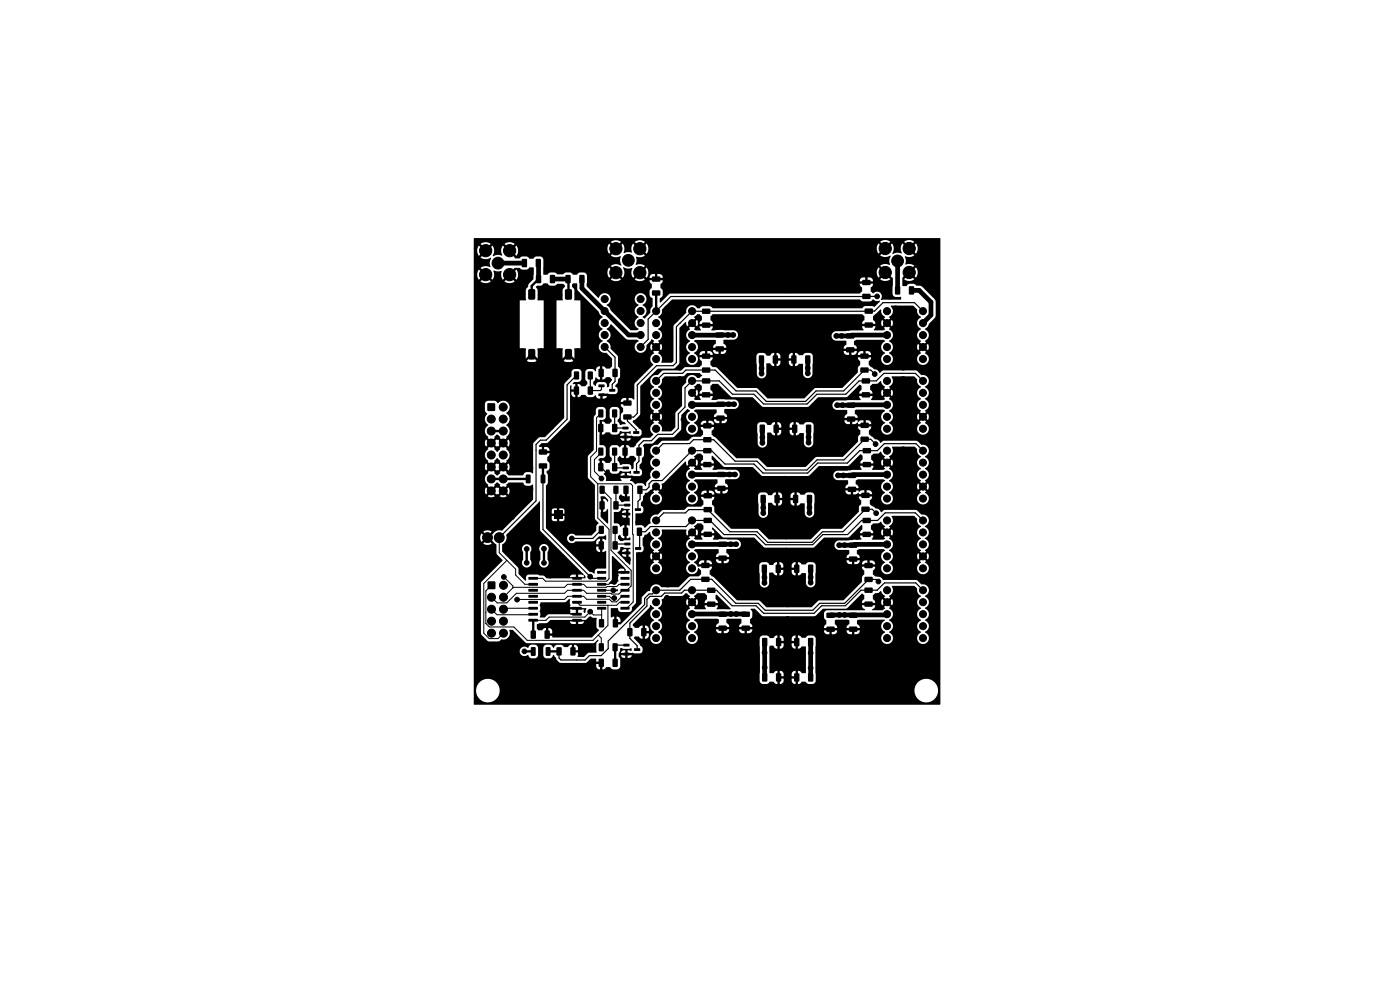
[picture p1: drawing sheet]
<svg xmlns="http://www.w3.org/2000/svg" width="297mm" height="210mm" viewBox="0 0 297 210" stroke-linecap="round" stroke-linejoin="round" font-family="sans-serif">
<g fill="#000">
<path d="M110.7 55l.9-.1 .2 .2v1.4l-.1 .2h-.8l-.2-.2zM113.7 55l.8-.1 .3 .2v1.4l-.2 .2h-.7l-.3-.2zM113.7 58.4l.9-.1 .2 .2v1.4l-.1 .2h-.8l-.2-.2zM116.7 58.4l.8-.1 .3 .2v1.4l-.2 .2h-.7l-.3-.2zM120 58.4l.8-.1 .3 .2v1.4l-.2 .2h-.7l-.3-.2zM122.9 58.4l.9-.1 .2 .2v1.4l-.1 .2h-.8l-.2-.2zM138.4 58.7l1.5-.1 .2 .3v.7l-.3 .2h-1.3l-.2-.3zM183 59.4h1.5l.2 .2v.7l-.3 .2h-1.3l-.2-.2zM100.5 50.6l98.9-.1 .1 .1v98.8l-98.9 .1-.1-.1v-3h.5a2.5 2.5 0 0 0 2.5 2.6 2.5 2.5 0 0 0 2.5-2.6h88v.2a2.5 2.5 0 0 0 3.8 2 2.5 2.5 0 0 0 0-4.2 2.5 2.5 0 0 0-3.8 2h-88v-.3a2.5 2.5 0 0 0-2.6-2.1 2.5 2.5 0 0 0-2.4 2.4h-.5v-5.1h26l.3 .5 .5 .2v-1.1h-.8v.4h-26v-3h9.8v.2a1.01 1.01 0 0 0 1.6 .4l.2 .1a.75 .75 0 0 0 .7 .7l.9-.1 .4-.4v-2l-.5-.4h-.9l-.3 .1-.4 .5a1.09 1.09 0 0 0-1.1-.1 1.09 1.09 0 0 0-.6 1h-9.8v-24.4h1.4l.3 1.1 .7-.8 .3 .4-.7 .7 .1 .1a1.54 1.54 0 0 0 1.7-.1l-.7-.7 .3-.4 1.4 1.3 .1 2 1.2 1.4-4.5 4.6-.1 10.9 .2 .3 1.4 1.3h2.3a.74 .74 0 0 1 1-.3 1.44 1.44 0 0 0 1.2-2.1h.7l2.7 2.7 .3 .1h14.1l.9-.7 .1 .1v.2l-.4 .5v1.9l-1.6 .1-1.1 .9h-1.2l-.1-.2 .1-.8h-.9l-.4-.3v-.2h1.3v-.4a.75 .75 0 0 0-.8-.7v1.1h-.5v-1.1h-.4l-.5 .5-.8-.1-.5-.4h-1l-.7 .6-.5-.6-1-.1a.74 .74 0 0 0-.7 .8l.1 1.7 .4 .4 .9 .1a.83 .83 0 0 0 .7-.7l.2-.1 .6 1.1 .7 .6h5.4l1.1-.9h1.1l.1 .6h.9l.4 .4v1.3l.4-.1 .4-.4h.8l.6 .5h.9a.74 .74 0 0 0 .7-.7v-1.5l-.3-.8h.4a.71 .71 0 0 0 .9 .5h1.1l.3-.5h-.9v.5h-.5v-.5h-1.3v-.5h1.3v-.6a.71 .71 0 0 0-.9 .6h-.4l.2-.3 .1-.7 .7 .2 1.2-.1 .4-.1 .1 .1v.4l-.9-.1v.6l2.8 .1 .4-.4v-.8l-1.8-2.1 .2-.3h.8l.6 .5h.8a.85 .85 0 0 0 .7-1.1h-.8v1.1h-.5v-1.6h1.3a.85 .85 0 0 0-.7-1.2h-.1v1.2h-.5v-1.2l-.4 .1-.4 .4h-.8l-.4-.5v-.2l3.4-3.6 .2-.6 .9 .7a1.38 1.38 0 0 0-.9 1.3 1.38 1.38 0 0 0 .9 1.3 1.38 1.38 0 0 0-.9 1.2 1.38 1.38 0 0 0 .9 1.3 1.3 1.3 0 0 0-.6 2 1.3 1.3 0 0 0 2.1 0 1.3 1.3 0 0 0-.7-2 1.38 1.38 0 0 0 .8-1.3 1.38 1.38 0 0 0-.8-1.3 1.38 1.38 0 0 0 .8-1.2 1.38 1.38 0 0 0-.8-1.3 1.73 1.73 0 0 0 .8-1.9l.9-.7h3.4l.8-.6 .9 .6-.3 .3 .6 .6-.4 .3-.6-.5a1.24 1.24 0 0 0 .1 1.3l.5-.5 .4 .3-.6 .6 .3 .3a1.34 1.34 0 0 0-.8 1.2 1.34 1.34 0 0 0 .8 1.3 1.38 1.38 0 0 0-.8 1.2 1.38 1.38 0 0 0 .8 1.3 1.28 1.28 0 0 0-.4 2.2 1.28 1.28 0 0 0 2.1-.8h13v8.9a.74 .74 0 0 0 .8 .7l1-.1 .4-.4h.8l.4 .4 .9 .1a.75 .75 0 0 0 .9-.7h1.6l.3 .5 .6 .2v-1.2h-.9v.5h-1.6v-.5h-.9v1.2h-.5v-1.6h1.4v-.5h1.6v.5h.9v-1.2l-.6 .2-.3 .5h-1.6a.75 .75 0 0 0-.9-.7v1.2h-.5v-1.2l-.4 .1-.4 .4-.9-.1v-5.4l.2-.3h.7a.75 .75 0 0 0 .8 .6l.9-.1 .5-.6h1.6a.75 .75 0 0 0 .9 .7v-1.1h-.9v.4h-1.6v-.4h-.9v1.1h-.5v-1.7h1.4v-.4h1.6v.4h.9v-1.1h.5v2.8l.4-.1 .4-.4 .9 .1v5.5l-.9 .1-.4-.4-.4-.1v2.8l.4-.1 .4-.4h.8l.6 .5 1.1-.1 .5-.6v-8.9l-.2-.4-.4-.3h-.9l-.4 .2-.3 .3h-.8l-.4-.4-1.1-.1-.4 .2-.3 .5h-1.6a.75 .75 0 0 0-.9-.7v1.1h-.5v-1.1l-.5 .2-.4 .4-.7-.1-.6-.5h-1l-.4 .3-.2 .4h-13l-.2-.8-.7-.6 .6-.5h4.1l.4 .7h1.3a.85 .85 0 0 0 1.1-.7h2.1l.2 .4 .5 .3h1.5l.5-.5h15.3a.85 .85 0 0 0 1.2 .7h1.2l.4-.7h2a.85 .85 0 0 0 1.1 .7h1a.75 .75 0 0 0 .7-.8h-1.1v.8h-.6v-.8h-1.1v.1l-3.2-.1v.8h-.4v-.8h-1.2v.1h-15.3l.1-.3h-1.1v.8h-.6v-.8h-1.1v.1l-3.2-.1v.8h-.6v-.8l-5.2 .1a1.37 1.37 0 0 0-.6-2.1l.4-.2h4.6l.3 .1v.7l-.4 .4-.2 .5h2.8a.92 .92 0 0 0-.6-.9v-.7l.2-.1h2.8l.2 .1v.7l-.4 .5-.1 .4h2.8l-.1-.4-.4-.5v-.7l.3-.3 .2-.4v-.9l-.4-.5 .1-.2h.9l1.4 1.5 .3 .1h10.9l.3-.1 1.5-1.5h5l3.3-3.2 .4 .4v.7l-.4 .5v.4h2.8l-.1-.4-.4-.4v-.9l.4-.4h.7l.5-.4 .4 .6 .6 .4-.3 .3 .6 .6-.4 .3-.6-.5a1.24 1.24 0 0 0 0 1.3l.6-.5 .4 .3-.6 .6 .3 .3-.6 .3h-2.1l-.1-.2a.8 .8 0 0 0 .7-.8h-2.8l.1 .5 .5 .3-.1 .2h-7.9l-.6 .5-.1 1.1 .5 .6v.8l-.4 .4-.1 .4h2.8l-.1-.4-.4-.4v-.8l.2-.1h2.6l.3 .1v.8l-.4 .3-.2 .5h2.8a.92 .92 0 0 0-.6-.9v-.7l.3-.1h5.5l.1 .1a1.37 1.37 0 0 0-.8 1.3 1.37 1.37 0 0 0 .9 1.2 1.27 1.27 0 0 0-.8 1.8 1.27 1.27 0 0 0 1.9 .4 1.27 1.27 0 0 0 .1-1.9l-.4-.4a1.34 1.34 0 0 0 .8-1.2 1.34 1.34 0 0 0-.8-1.3 1.38 1.38 0 0 0 .8-1.2 1.38 1.38 0 0 0-.8-1.3l.3-.2-.6-.6 .4-.3 .6 .5a1.24 1.24 0 0 0-.1-1.3l-.5 .5-.4-.3 .6-.6-.3-.3a1.38 1.38 0 0 0 .6-2.1h4.7l.7 .6a1.44 1.44 0 0 0 .8 1.6 1.38 1.38 0 0 0-.8 1.2 1.38 1.38 0 0 0 .8 1.3 1.38 1.38 0 0 0-.8 1.3 1.38 1.38 0 0 0 .8 1.3 1.38 1.38 0 0 0-.8 1.2 1.38 1.38 0 0 0 .8 1.3 1.27 1.27 0 0 0-.8 1.8 1.27 1.27 0 0 0 1.9 .4 1.27 1.27 0 0 0 .1-1.9l-.4-.4a1.34 1.34 0 0 0 .9-1.2 1.34 1.34 0 0 0-.9-1.3 1.38 1.38 0 0 0 .9-1.2 1.38 1.38 0 0 0-.9-1.3 1.38 1.38 0 0 0 .9-1.3 1.38 1.38 0 0 0-.9-1.2 1.32 1.32 0 0 0 .8-1.7 1.32 1.32 0 0 0-1.6-.9l-.7-.7-.4-.2h-7a1.11 1.11 0 0 0-1.1-.6l-.6-.1-.4-.4v-.9l.4-.4 .1-.4h-2.8v.4l.4 .4v.8l-.4 .6v1l-4 4h-5.2l-1.6 1.4h-9.5l-1.6-1.4-4.7-.1-4.9-4.9-.8-.6v-.8l.4-.4v-.4l-2.9 .1-.2-.4h13.2l.1 3.7a1.01 1.01 0 0 0 .9 1 1.01 1.01 0 0 0 1.1-.9v-2.2h.7l.6 .5 .8 .1a.75 .75 0 0 0 .9-.7h1.7l.3 .5 .6 .2v-1.2h-.9v.5h-1.7v-.5h-.9v1.2h-.4v-1.7h1.3v-.5h1.7v.5h.9v-1.2h.5v2.9l.4-.1 .4-.4h.8l.1 2.1a1.01 1.01 0 0 0 1 .9 1.01 1.01 0 0 0 1-.9l.1-3.8-.2-.4-.4-.2-.9-.1-.4 .2-.3 .3h-.8l-.4-.4-.9-.1a.75 .75 0 0 0-.9 .7l-1.7-.1a.75 .75 0 0 0-.9-.6v1.2h-.4v-1.2l-.6 .2-.4 .4h-.7l-.3-.4-.3-.1h-.9l-.5 .2-.1 .4h-13.2l-.3-.3h.6v.1h2.8v-.1a.85 .85 0 0 0-1.1-.7v.8h-.5v-.8h-.7l-.5 .7h-.6l-.4-.3 .6-.5h4.1l.3 .5 .4 .2h1.5l.5-.5h25a.85 .85 0 0 0 1.1 .7h5a.83 .83 0 0 0-1.2-.8v.8h-.5v-.8l-.7 .1-.4 .6h-.9l.3-.4 .1-.4h-1.2v.9h-.5v-.9h-1.1v.2h-25l.1-.3h-1.2v.8h-.5v-.8l-5.2 .1 .1-.1a1.38 1.38 0 0 0-.7-2l.4-.2h4.8l.1 .1-.1 .8a.74 .74 0 0 0-.5 .7h2.8l-.2-.5-.4-.3v-.8l2.3-.1a1 1 0 0 0 .8-1 1 1 0 0 0-.9-1l-5 .1-.1-.2 .3-.7h-2.8l.3 .8-1.4 .1-.4-.2 .3-.3-.6-.6 .4-.3 .6 .5a1.24 1.24 0 0 0 0-1.3l-.6 .5-.4-.3 .6-.6-.3-.3 .7-.5 .8-.1 .5 .5v.8l-.4 .4-.1 .4h2.8v-.4l-.4-.4 .1-.4 2.2 2.1h6.5l2.1 2 .3 .2h10.3l2.2-2.2h5.3l2.6-2.6 .2 .1 .1 .7-.5 .5v.4h2.8l-.1-.4-.4-.4v-.8l.4-.5h1.2l.4-.3 1 .9-.3 .3 .6 .6-.4 .3-.6-.5a1.24 1.24 0 0 0 0 1.3l.6-.5 .4 .3-.6 .6 .2 .3-.3 .2h-2.4l.3-.9h-2.8l.3 .7-.1 .2-4.8 .1a1.01 1.01 0 0 0-.9 1.1 1.01 1.01 0 0 0 1.1 1h2v.9a.74 .74 0 0 0-.5 .8h2.8l-.2-.6-.4-.3v-.8l.4-.2h5.2l.4 .3a1.38 1.38 0 0 0-.9 1.2 1.38 1.38 0 0 0 .9 1.3 1.27 1.27 0 0 0-.8 1.8 1.27 1.27 0 0 0 1.9 .4 1.27 1.27 0 0 0-.1-2l-.2-.2a1.38 1.38 0 0 0 .8-1.3 1.38 1.38 0 0 0-.8-1.3 1.38 1.38 0 0 0 .8-1.2 1.38 1.38 0 0 0-.8-1.3l.3-.2-.6-.6 .4-.3 .5 .5a1.25 1.25 0 0 0 0-1.3l-.5 .5-.4-.3 .6-.6-.3-.3a1.38 1.38 0 0 0 .5-2.1l4.8-.1 .7 .7a1.44 1.44 0 0 0 .8 1.6 1.38 1.38 0 0 0-.9 1.2 1.38 1.38 0 0 0 .9 1.3 1.38 1.38 0 0 0-.9 1.3 1.38 1.38 0 0 0 .9 1.3l-.3 .2 .6 .5-.4 .4-.6-.5a1.24 1.24 0 0 0 .1 1.3l.5-.6 .4 .4-.6 .6 .3 .3a1.27 1.27 0 0 0-.6 1.9 1.27 1.27 0 0 0 2 0 1.27 1.27 0 0 0-.6-1.9l.3-.3-.6-.6 .4-.4 .6 .6a1.24 1.24 0 0 0-.1-1.4l-.5 .6-.4-.4 .6-.5-.3-.3a1.34 1.34 0 0 0 .9-1.3 1.34 1.34 0 0 0-.9-1.2 1.38 1.38 0 0 0 .9-1.3 1.38 1.38 0 0 0-.9-1.2 1.32 1.32 0 0 0 .8-1.7 1.32 1.32 0 0 0-1.6-.9l-.8-.8-.4-.1h-6.5l-.7 .5-.2-.1a1.11 1.11 0 0 0-1.1-.8l-1.2-.8v-.9l.4-.4 .1-.4h-2.8l.1 .4 .4 .4v.8l-.5 .6v1l-3.6 3.6-4.3 .1-2.4 2.2h-8.7l-2.4-2.2h-5.7l-3.6-3.6v-1l-.4-.6-.1-.7 .5-.5v-.4h-2.8l.1 .4 .4 .5v.8l-.4 .4h-2.7l-1 .7h-4.4l-1.2 1a1.43 1.43 0 0 0-1.5 1.9l-.4 .1-.8 .8-.7-.6h-1.3v-2.4l1.2-.1 .5-.4v-.7l-.5-.6v-.5l.4-.5v-.9l.3-.3a.47 .47 0 0 1 .6-.5l1.4-1.2 .4 .4-.6 .6 .3 .2a1.3 1.3 0 0 0-.6 2 1.3 1.3 0 0 0 2.1 0 1.3 1.3 0 0 0-.7-2l.3-.2-.6-.6 .4-.4 .5 .6 .2-.6v-.7l.4-.2 4.5-4.5 .2 .1 .3 .8 .5-.5 .4 .3-.6 .6 .3 .3a1.34 1.34 0 0 0-.9 1.2 1.34 1.34 0 0 0 .9 1.3 1.38 1.38 0 0 0-.9 1.2 1.38 1.38 0 0 0 .9 1.3 1.27 1.27 0 0 0-.8 1.6 1.27 1.27 0 0 0 1.7 .8 1.27 1.27 0 0 0 .6-1.8h12.9l.1 3.7a1.01 1.01 0 0 0 .9 1 1.01 1.01 0 0 0 1.1-.9l.1-2.2h.7l.5 .5h.9a.75 .75 0 0 0 .8-.7h1.8l.3 .6 .5 .1v-1.1h-.8v.4h-1.8v-.4h-.8v1.1h-.5v-1.6h1.3v-.5h1.8v.5h.8v-1.2h.5v2.8h.4l.4-.4h.9v2.1a1.01 1.01 0 0 0 1 .9 1.01 1.01 0 0 0 1-.9l.1-3.8-.2-.4-.4-.2-.9-.1-.4 .2-.2 .3h-.8l-.5-.4-.9-.1a.75 .75 0 0 0-.8 .7h-1.8l-.3-.5-.5-.2v1.2h-.5v-1.2a.92 .92 0 0 0-.9 .6h-.7l-.3-.4-.4-.2-1 .1-.5 .6h-12.9l-.3-.3 3.9 .1a.83 .83 0 0 0-1.1-.8v.8h-.5v-.8h-.7l-.5 .7h-1.1l-.4-.3 .6-.5h3.8l.2 .4 .5 .3h1.5l.6-.5h24.9a.85 .85 0 0 0 1.2 .7v-.8h.5v.8h.5l.6-.4 .1 .3h2.8v-.1a.85 .85 0 0 0-1.1-.7v.8h-.5v-.8h-.6l-.6 .3-.1-.2h-2.8v.1h-24.9v-.4h-1.1v.9h-.5v-.9l-5 .2a1.36 1.36 0 0 0-.6-2.1l.4-.2h4.5l.1 .1v.8a.74 .74 0 0 0-.6 .8h2.8l-.1-.6-.5-.3 .1-.8 2.3-.1a1 1 0 0 0 .7-1 1 1 0 0 0-.9-1l-4.7 .1-.2-.2 .4-.7h-2.8l.2 .9h-1.3l-.4-.2 .3-.3-.6-.6 .4-.3 .5 .5a1.24 1.24 0 0 0 0-1.3l-.5 .5-.4-.3 .6-.6-.3-.3 .7-.5 .7-.1 .6 .5-.1 .8-.4 .4v.4h2.8l-.1-.4-.4-.5v-.6l.1-.1 2.5 2.3 6 .1 1.9 1.7 .3 .2h9.7l2.2-2.1 6.4-.1 2.4-2.4 .5 .3v.7l-.4 .5-.1 .4h2.8l-.1-.4-.4-.4v-.9l.5-.4h1l.5-.4 .4 .6 .6 .4-.3 .3 .6 .6-.4 .3-.6-.5a1.24 1.24 0 0 0 0 1.3l.6-.5 .4 .3-.6 .6 .2 .3-.3 .2h-2.4l.3-.9h-2.8l.3 .7-.1 .2-5 .1a1.01 1.01 0 0 0-.9 1.1 1.01 1.01 0 0 0 1.1 1h1.9v.9a.74 .74 0 0 0-.5 .7h2.8l-.1-.5-.5-.3v-.8l.5-.2h5.4l.3 .3a1.34 1.34 0 0 0-.8 1.3 1.34 1.34 0 0 0 .9 1.2 1.3 1.3 0 0 0-.6 2 1.3 1.3 0 0 0 2.1 0 1.3 1.3 0 0 0-.7-2 1.38 1.38 0 0 0 .8-1.3 1.38 1.38 0 0 0-.8-1.3 1.38 1.38 0 0 0 .8-1.2 1.38 1.38 0 0 0-.8-1.3l.3-.2-.6-.6 .4-.3 .5 .5a1.24 1.24 0 0 0 0-1.3l-.5 .5-.4-.3 .6-.6-.3-.3a1.37 1.37 0 0 0 .6-2l4.8-.1 .6 .6a1.44 1.44 0 0 0 .8 1.6 1.38 1.38 0 0 0-.9 1.2 1.38 1.38 0 0 0 .9 1.3 1.38 1.38 0 0 0-.9 1.3 1.38 1.38 0 0 0 .9 1.3l-.3 .2 .6 .5-.4 .4-.6-.5a1.24 1.24 0 0 0 .1 1.3l.5-.6 .4 .4-.6 .6 .3 .3a1.27 1.27 0 0 0-.6 1.9 1.27 1.27 0 0 0 2 0 1.27 1.27 0 0 0-.6-1.9l.3-.3-.6-.6 .4-.4 .5 .6a1.24 1.24 0 0 0 0-1.4l-.5 .6-.4-.4 .6-.5-.3-.3a1.34 1.34 0 0 0 .9-1.3 1.34 1.34 0 0 0-.9-1.2 1.38 1.38 0 0 0 .9-1.3 1.38 1.38 0 0 0-.9-1.2 1.32 1.32 0 0 0 .8-1.7 1.32 1.32 0 0 0-1.6-.9l-1-.8h-6.9l-.7 .5-.1-.1a1.11 1.11 0 0 0-1.1-.7l-1.3-1.1v-.8l.5-.4v-.4h-2.8l.1 .4 .4 .4v.8l-.5 .6v1l-3.2 3.2h-5.7l-2.2 2.2h-8.1l-2-1.9h-4.6l-4.4-4.4-.8-.6v-.8l.4-.4 .1-.4h-2.8v.4l.5 .4-.1 .8-.4 .4-1.8 .1-.9 .8h-5.4l-1.1 .9a1.3 1.3 0 0 0-1.5 .9 1.3 1.3 0 0 0 .8 1.6 1.38 1.38 0 0 0-.9 1.2 1.38 1.38 0 0 0 .9 1.3 1.81 1.81 0 0 0-.8 2l-.9 .9-.2 .8-.7-.6h-.9l-.5 .2-.6-.6-.5-.1 .2-.6h-2.3l.3 .5-.1 .1h-3.3l.1-.6-.2-.5h4.1v-.5a.71 .71 0 0 0-.9 .5h-3.2l-.3-.3 .5-1 .7 .1a.75 .75 0 0 0 .7 .8l1-.1 .6-.5 .6 .2 1.2-.1 .3-.1 .2 .1v.4h-.9v.5l2.6 .1 .4-.1 .2-.4v-.6l-.5-.6v-.6l.4-.6 .1-1 .4-.5v-1.6a.48 .48 0 0 1-.2-.5 .48 .48 0 0 1 .4-.4l1.7-.1 1.3-1.2h2.9l.4-.2 1.4-1.5v-3.1l1.3-1.2 .5 .2 .1 .2a1.34 1.34 0 0 0-.8 1.3 1.34 1.34 0 0 0 .8 1.2 1.27 1.27 0 0 0-.8 1.7 1.27 1.27 0 0 0 1.7 .7 1.27 1.27 0 0 0 .5-1.8h12.8l.1 3.6a1.01 1.01 0 0 0 .9 1.1 1.01 1.01 0 0 0 1.1-1l.1-2.2 .7-.1 .5 .6 .9 .1a.75 .75 0 0 0 .8-.7h1.8l.3 .5 .5 .2v-1.2h-.8v.5h-1.8v-.5h-.8v1.2h-.5v-1.7h1.3v-.4h1.8v.4h.8v-1.2h.5v2.9l.4-.1 .4-.4h.9v2.1a1.01 1.01 0 0 0 1 .9 1.01 1.01 0 0 0 1-.9l.1-3.8a.74 .74 0 0 0-.7-.7l-.8 .1-.7 .4h-.7l-.5-.4-.9-.1a.75 .75 0 0 0-.8 .8h-1.8l-.2-.6-.6-.2v1.2h-.5v-1.2a.92 .92 0 0 0-.9 .6h-.7l-.3-.4-.3-.1-.9-.1a.74 .74 0 0 0-.7 .8h-12.8l-.3-.3h1.2v.1h2.8v-.1a.85 .85 0 0 0-1.2-.7v.8h-.5v-.8h-.7l-.4 .7h-1.2l-.3-.3 .7-.6h3.6a.74 .74 0 0 0 .7 .7 2.13 2.13 0 0 0 1.9-.3l.1-.2h25a.85 .85 0 0 0 1.1 .7v-.9h.5v.9h.6l.5-.4 .1 .4h2.8v-.2a.85 .85 0 0 0-1.1-.7v.9h-.5v-.9l-.6 .1-.6 .3v-.4h-2.8v.2h-25v-.3h-1.1v.8h-.5v-.8l-4.7 .1a1.4 1.4 0 0 0-.7-2l.4-.2h4.3l.1 .6-.4 .4-.1 .5h2.7a.92 .92 0 0 0-.6-.8l.1-.8 2.3-.1a1 1 0 0 0 .7-1 1 1 0 0 0-.9-1h-3.6l-1.2 .1-.1-.1 .3-.7h-2.8l.2 .8h-1.1l-.3-.2 .3-.2-.6-.6 .4-.3 .6 .5a1.24 1.24 0 0 0 0-1.3l-.6 .5-.4-.3 .6-.6-.3-.3 .7-.6h.5l.5 .5v.8l-.4 .4-.1 .4h2.8l-.1-.4-.4-.4v-.9l.5-.4h1.1l2.8 2.8 4.6 .1 1.9 1.9 .3 .1h9.5l2.2-2 6.1-.1 2.7-2.6 .4 .3v.7l-.4 .5-.1 .4h2.8l-.1-.4-.4-.4v-.9l.5-.4h1.1l.6-.6 .4 .8 .6 .4-.3 .3 .6 .6-.4 .3-.6-.5a1.24 1.24 0 0 0 0 1.3l.6-.5 .4 .3-.6 .6 .2 .3-.3 .2h-2.6l.3-.9h-2.8l.3 .7-.1 .2-5.2 .1a1.01 1.01 0 0 0-.7 1.1 1.01 1.01 0 0 0 1.1 .9h2v.8l-.4 .3-.1 .6h2.8a.92 .92 0 0 0-.7-.9v-.7l.4-.2h5.7l.4 .3a1.38 1.38 0 0 0-.9 1.2 1.38 1.38 0 0 0 .9 1.3 1.3 1.3 0 0 0-.6 2 1.3 1.3 0 0 0 2.1 0 1.3 1.3 0 0 0-.7-2 1.38 1.38 0 0 0 .8-1.3 1.38 1.38 0 0 0-.8-1.3 1.38 1.38 0 0 0 .8-1.2 1.38 1.38 0 0 0-.8-1.3l.3-.2-.6-.6 .4-.3 .5 .5a1.24 1.24 0 0 0 0-1.3l-.5 .5-.4-.3 .6-.6-.3-.3a1.38 1.38 0 0 0 .6-2.1l4.7-.1 .7 .7a1.44 1.44 0 0 0 .8 1.6 1.38 1.38 0 0 0-.9 1.2 1.38 1.38 0 0 0 .9 1.3 1.38 1.38 0 0 0-.9 1.3 1.38 1.38 0 0 0 .9 1.3l-.3 .2 .6 .5-.4 .4-.6-.5a1.24 1.24 0 0 0 .1 1.3l.5-.6 .4 .4-.6 .6 .3 .3a1.27 1.27 0 0 0-.6 1.9 1.27 1.27 0 0 0 2 0 1.27 1.27 0 0 0-.6-1.9l.3-.3-.6-.6 .4-.4 .5 .6a1.24 1.24 0 0 0 0-1.4l-.5 .6-.4-.4 .6-.5-.3-.3a1.34 1.34 0 0 0 .9-1.3 1.34 1.34 0 0 0-.9-1.2 1.38 1.38 0 0 0 .9-1.3 1.38 1.38 0 0 0-.9-1.2 1.32 1.32 0 0 0 .8-1.7 1.32 1.32 0 0 0-1.6-.9l-.8-.8-.3-.1h-6.9l-.7 .5-.2-.1a1.11 1.11 0 0 0-1.1-.7l-1.1-.9v-.8l.4-.4 .1-.4h-2.8l.1 .4 .4 .4v.8l-.5 .6v1l-3.3 3.3h-5.8l-2.3 2.2h-7.7l-2.4-2.2h-4.1l-4.3-4.3-1-.1-.4-.5v-.7l.4-.5 .1-.4h-2.8l.1 .4 .4 .5v.8l-.5 .4h-3l-.9 .7h-3.8l-.3 .1-.8 .8a1.33 1.33 0 0 0-1.6 .9 1.33 1.33 0 0 0 .8 1.7 1.38 1.38 0 0 0-.9 1.2 1.38 1.38 0 0 0 .9 1.3 1.38 1.38 0 0 0-.9 1.3 1.38 1.38 0 0 0 .9 1.3l-.3 .2 .6 .5-.4 .4-.6-.5a1.24 1.24 0 0 0 0 1.3l.6-.6 .4 .4-.6 .6 .3 .3a1.27 1.27 0 0 0-.9 1 1.27 1.27 0 0 0 .6 1.2l.1 .2-.7 .7h-1.5l-.3 .1-1.6 1.9h-.8l-.5-.4-.4-.1v2.8l.4-.1 .5-.4h.8l.4 .5v.4l-.5 .6v1.2l-.4 .1-.1-.7-.5-.3h-1.3l-.3 .1a.36 .36 0 0 1-.4-.5l-.4-.4v-.6l.4-.3 1 .4v-2.8l-.4 .1-.5 .4-.7-.5h-.9l-.4 .3-.2 .4v1.4l.5 .6v.6l-.5 .5h-.7l-.5-.4-.4-.1v1.3l-.4 .1-.1-.1v-1.3l-.3-.1 .4-.4 .9-.2 .3-.5v-1.6l-.4-.4-.9-.1v-1.4h4.3a.73 .73 0 0 0 .9 .5h1.1l.3-.5h-.9v.5h-.5v-.5h-5.2v-.6h5.2v-.5l-.6 .1-.3 .4h-4.3v-3.2l.9-.2 .3-.2 .1-.4v-1.4a.74 .74 0 0 0-.7-.7l-1 .1-.4 .5v1l-.4 .6v6.9l-1.3 1.5v4.3l1.5 1.7v7.1l.8 1-.5 .6v1l-1 1h-3.4a1.02 1.02 0 0 0-1.4-.2 1.02 1.02 0 0 0-.2 1.4 1.02 1.02 0 0 0 1.4 .2h4.6v.5h.8v-1.2a.75 .75 0 0 0-.8 .7h-4.6l.2-.2h3.8l1.2-1h.9l.6-.2v.9l-.8-.2v2.8l.7-.2 .1 .1v3.5l-.1 .1h-1.8a.72 .72 0 0 0-.5 1l-.2 .1-.9-.4-4.9-4.9h6.3a.75 .75 0 0 0 .8 .7v-1.2h-.8v.5h-6.3l-4.4-4.4v-3.7h1.3v.7h.9v.5h-.9v.7l.2 .3h.8v-.9h.6v.9h.8l.3-.4v-.6h-1v-.5h1l-.1-.8-.2-.3-.8-.1v1h-.6v-1l-.8 .1-.2 .4h-1.3v-5.3l.4-.6v-1.7l-.3-.7 .5-.4 .2-.4v-.8l-.5-.6v-.8l.4-.5 .1-.4h-1.4l-.3-.5h1.7a.83 .83 0 0 0-1.2-.8v.8h-.5v-.8h-.5l-.1-.2 .6-.6 1.4-.1 4.6-4.7v-4.1h10.8v.2h1.1v-.9a.85 .85 0 0 0-1.1 .7h-10.8v-1.5l.3 .1a.75 .75 0 0 0 .8 .6v-1.2h-.8v.5h-.3v-1.6l.4-.2-.1 .8h.8v-1.2l-.4 .1-.1-.2 .3-.3h1.1l.4-.4 .1-1.7-.2-.3-.4-.3h-1l-.4 .3-.2 1.2-1.5 1.7v7.2l-4.1 4-1.3 .1-1.1 1.1-.1 .3v6.1l-.1 .1-.5-.2-.8-.1a.81 .81 0 0 0-.7 .7h-3.1l-.5-.4 .1-.2-.6-.7 .3-.3 .7 .6a1.33 1.33 0 0 0 0-1.5l-.7 .6-.3-.3 .6-.7h-.1a1.6 1.6 0 0 0 .2-2.4l-.2-.2 .1-.2-.6-.6 .3-.4 .7 .6a1.34 1.34 0 0 0 0-1.5l-.7 .7-.3-.4 .6-.6-.1-.1a1.57 1.57 0 0 0 .1-2.5l-.1-.1a1.48 1.48 0 0 0 0-2.6 1.41 1.41 0 0 0 .4-2.1 1.41 1.41 0 0 0-2.2 0l-.6-.5h-1.4l-.5 .2-.2 .4v1.4l.1 .4 .4 .3a1.57 1.57 0 0 0-.1 2.2l.3 .3a1.48 1.48 0 0 0 0 2.5l-.1 .2 .6 .6-.4 .4-.6-.6a1.34 1.34 0 0 0 0 1.4l.6-.6 .4 .4-.6 .6 .1 .1a1.63 1.63 0 0 0-.6 1.8l.6 .7-.1 .2 .6 .7-.4 .3-.6-.6a1.33 1.33 0 0 0 0 1.5l.6-.6 .4 .3-.6 .7 .1 .1a1.63 1.63 0 0 0-.6 1.8l.6 .7-.1 .2 .6 .7-.4 .3-.6-.6a1.33 1.33 0 0 0 0 1.5l.6-.6 .4 .3-.6 .7a1.34 1.34 0 0 0 1.5 0l-.7-.7 .4-.3 .6 .6 .2-.1 .1 .1 .7-.6 .3 .3-.6 .7a1.33 1.33 0 0 0 1.5 0l-.6-.7 .3-.3 .7 .5a1.34 1.34 0 0 0 0-1.4l-.7 .6-.3-.3 .6-.7-.1-.2 .5-.4h3l.4 .5 .4 .2 .8-.1 .5-.2 .1 3.1-6.6 6.6h-.4a1.54 1.54 0 0 0-1.5 .7l-.7 .7-.3-.4 .7-.7-.1-.1a1.54 1.54 0 0 0-1.7 .1l.7 .7-.3 .4-.7-.8-.3 .8h-1.4v-37.4h11.3l.5 .3h1l.5-.3h5.8l.5 .3h1l.5-.3-1-1-1 1h-5.8l-1-1-1 1h-11.3v-23.4h.7l.1 .7 .3 .5 .7-.8 .4 .4-.8 .7a2.04 2.04 0 0 0 2.2 .1 2.87 2.87 0 0 0-.1 1.9h-.2a1.79 1.79 0 0 0-1.9 .2l.8 .7-.4 .4-.8-.6a1.79 1.79 0 0 0 .1 2l.7-.7 .4 .4-.7 .8a1.79 1.79 0 0 0 2.1-.1l-.7-.7 .3-.4 .8 .7a2.23 2.23 0 0 0 .2-1.9l.8 .2 .8-.2 .1 .3a1.79 1.79 0 0 0 .3 1.6l.7-.7 .3 .4-.6 .8a1.79 1.79 0 0 0 2.1-.1l-.7-.7 .3-.4 .8 .7a1.79 1.79 0 0 0-.1-2.1l-.7 .7-.3-.4 .7-.7h1l.6 .4h.8l.4-.2 .3-.3 .9 .1v2.4l-1.1 1.1a1.18 1.18 0 0 1-.5 1.1v2.3h-1.3v10.2l1.3 .1-.1 2.1 1.3-1.2 1.3 1.2-.1-2.2h1.3v-10.2l-1.3-.1 .1-2-.4-.7 .2-.3 1-.1 .5-.4h.7l.6 .5h1l.6-.4h1.1l.4 .4v.3l-.5 .7 .1 2.1h-1.3v10.2l1.3 .1-.1 2.1 1.3-1.2 1.3 1.2-.1-2.2h1.3v-10.2l-1.3-.1 .1-2-.5-.8v-.4l.2-.3h.8v1.1l.3 .6 4.3 4.3 .3 .7 .6 .5a1.38 1.38 0 0 0-.9 1.2 1.38 1.38 0 0 0 .9 1.3 1.38 1.38 0 0 0-.9 1.3 1.38 1.38 0 0 0 .9 1.2 1.32 1.32 0 0 0-.8 1.7 1.32 1.32 0 0 0 1.6 .9l1.1 1.2v1.6l-.4 .5h-.8l-.4-.4-.4-.1v2.8l.4-.1 .4-.4h.8l.4 .6-.5 .6-.1 .8-.3 .2-.2-.8-.3-.3-1.4-.1a.85 .85 0 0 0-.6 .9l-.5-.4v-.5l.3-.4 .2-.6 .5 .4 .4 .1v-2.8a.89 .89 0 0 0-.9 1l-.8-.4h-.8l-.5 .3-.1 .4v1.3l.4 .7v.5l-.4 .4h-.8l-.5-.4-.4-.1v2.9l.4-.1 .5-.4h.8l.2 .3 .5 .2 .8-.1 .6-.4 .1 .2a.71 .71 0 0 0 1 .6l.8-.1 .5-.3 .1-.2h-1v.6h-.4v-.8l.2-.1 .1-.2 1.2-.1 .4 .2h1.2l.3-.1 .2-.4v-.7l-.5-.6 .5-.6 .1-.8 .4-.5v-1.6l-.4-.6-.1-2.2-1.5-1.5a1.57 1.57 0 0 0-.8-1.7 1.38 1.38 0 0 0 .8-1.2 1.38 1.38 0 0 0-.8-1.3l1-1 3.2 3.1 2.2 .2 .4 .2a1.29 1.29 0 0 0-.8 1.6 1.29 1.29 0 0 0 1.6 .9 1.29 1.29 0 0 0 .9-1.6l1.1-1.2 .5 .3-.3 .3 .6 .5-.4 .4-.5-.6a1.24 1.24 0 0 0 0 1.4l.5-.6 .4 .4-.6 .6 .3 .3a1.34 1.34 0 0 0-.2 2.4l-4 4v3.3l-.7-.3h-.6v1l-.3 .3h-1.3l.1 .4 .4 .5v.8l-.5 .6v.9a.84 .84 0 0 0 .8 .6l.2 .3-.1 .2-1 .2-.2-.4a.65 .65 0 0 1-.4-.6 .65 .65 0 0 1 .4-.6l.1-1.6a.74 .74 0 0 0-.7-.7h-.9l-.5 .5-.1 1.7 .5 .5v.4l-.4 .4-.8 .1-.5-.4-.4-.1v2.8l.4-.1 .5-.4h.8l.5 .5h.9a.78 .78 0 0 0 .7-.7l1.8 .1 .4-.1 .1 .5-.9-.1v.5l2.6 .2 .5-.3 .1-.3-.1-.8-.5-.3-1.3-1.4 1.6-1.6v-6l3.7-3.7h3.5l1-.9 .1-.4v-7.4l1.4-1.2 .3 .9 .5-.5 .4 .3-.6 .6 .3 .3a1.34 1.34 0 0 0-.8 1.2 1.34 1.34 0 0 0 .8 1.3 1.38 1.38 0 0 0-.8 1.2 1.38 1.38 0 0 0 .8 1.3 1.27 1.27 0 0 0-.8 1.6 1.27 1.27 0 0 0 1.7 .8 1.27 1.27 0 0 0 .6-1.7h12.6l.1 3.6a1.01 1.01 0 0 0 .9 1.1 1.01 1.01 0 0 0 1.1-.9v-2.3h.7l.5 .5 .9 .1a.75 .75 0 0 0 .9-.7h1.7l.3 .5 .6 .2v-1.2h-.9v.5h-1.7v-.5h-.9v1.2h-.5v-1.7h1.4v-.4h1.7v.4h.9v-1.1h.5v2.8l.4-.1 .4-.4h.8l.1 2.1a1.01 1.01 0 0 0 1 .9 1.01 1.01 0 0 0 1-.9v-3.8a.74 .74 0 0 0-.7-.6h-.8l-.7 .5h-.7l-.4-.5h-.9a.75 .75 0 0 0-.9 .7h-1.7l-.3-.6-.6-.1v1.1h-.5v-1.1a.92 .92 0 0 0-.9 .6l-.7-.1-.3-.4-.4-.1h-1l-.4 .7h-12.6l-.3-.4 3.6 .1a.83 .83 0 0 0-1.2-.8v.8h-.4v-.8h-.8l-.4 .7h-.8l-.4-.3 .6-.5h3.5l.1 .4 .6 .3h1.5l.5-.5h25a.74 .74 0 0 0 .7 .7l2.3-.1v.1h2.8v-.1a.85 .85 0 0 0-1.2-.7v.8h-.5v-.8h-.7l-.4 .7h-.6l.3-.3 .1-.4h-1.2v.8h-.5v-.8h-1.1v.1h-25l.1-.3h-1.2v.8h-.5v-.8l-4.6 .1 .1-.1a1.38 1.38 0 0 0-.7-2l.4-.2h4.1l.2 .8-.5 .3-.1 .6h2.8a.92 .92 0 0 0-.6-.9v-.8l2.3-.1a1 1 0 0 0 .8-1 1 1 0 0 0-.9-.9l-3.7-.1-1 .1-.1-.1 .3-.8h-2.8l.3 .9h-1.1l-.4-.2 .3-.3-.6-.6 .4-.3 .6 .5a1.24 1.24 0 0 0 0-1.3l-.6 .5-.4-.3 .6-.6-.2-.3 .7-.5h.5l.4 .4v.8l-.4 .4-.1 .4h2.8l-.1-.4-.4-.4v-.8l.5-.4h31.7l.5 .4v.8l-.4 .4-.1 .4h2.8l-.1-.4-.4-.4v-.9l1.7-1.4a1.7 1.7 0 0 0 .9 1.7l-.3 .2 .6 .6-.4 .3-.6-.5a1.24 1.24 0 0 0 0 1.3l.6-.5 .4 .3-.6 .6 .2 .3-.3 .2h-2l.3-.9h-2.8l.3 .7-.1 .2-5.8 .2a1.01 1.01 0 0 0-.9 1.1 1.01 1.01 0 0 0 1.1 .9h2v.8l-.4 .3-.1 .6h2.8a.92 .92 0 0 0-.6-.9v-.7l.4-.3h5.8l.4 .3a1.38 1.38 0 0 0-.9 1.2 1.38 1.38 0 0 0 .9 1.3 1.27 1.27 0 0 0-.8 1.8 1.27 1.27 0 0 0 1.9 .4 1.27 1.27 0 0 0 .1-1.9l-.4-.4a1.34 1.34 0 0 0 .8-1.2 1.34 1.34 0 0 0-.8-1.3 1.38 1.38 0 0 0 .8-1.2 1.38 1.38 0 0 0-.8-1.3l.3-.2-.6-.6 .4-.3 .5 .5a1.24 1.24 0 0 0 0-1.3l-.5 .5-.4-.3 .6-.6-.3-.3a1.35 1.35 0 0 0 .4-2.3l4.7-.1 .8 .8 .1 .3a1.53 1.53 0 0 0 .8 1.4 1.38 1.38 0 0 0-.9 1.2 1.38 1.38 0 0 0 .9 1.3 1.38 1.38 0 0 0-.9 1.3 1.38 1.38 0 0 0 .9 1.3l-.3 .2 .6 .5-.4 .4-.6-.5a1.24 1.24 0 0 0 .1 1.3l.5-.6 .4 .4-.6 .6 .3 .3a1.27 1.27 0 0 0-.6 1.9 1.27 1.27 0 0 0 2 0 1.27 1.27 0 0 0-.6-1.9l.3-.3-.6-.6 .4-.4 .5 .6a1.24 1.24 0 0 0 0-1.4l-.5 .6-.4-.4 .6-.5-.3-.3a1.33 1.33 0 0 0 .9-1.3 1.33 1.33 0 0 0-.9-1.2l.6-.4 .3-.7 1.4-1.6-.1-3.5-2.9-2.9-1.1-.1-.7-.4h-.8l-.6 .5h-.8l-.1-1.7 .8-.8 .3 .3-.7 .7a1.79 1.79 0 0 0 2.2 0l-.8-.7 .4-.3 .8 .6a1.79 1.79 0 0 0-.1-2.1l-.7 .7-.4-.3 .7-.8a2.26 2.26 0 0 0-1.8-.2l.1-.9-.3-.7 .2-.2a1.8 1.8 0 0 0 1.9-.1l-.8-.8 .4-.3 .8 .6a1.79 1.79 0 0 0-.1-2.1l-.7 .8-.4-.4 .7-.8a1.79 1.79 0 0 0-2.1 .1l.7 .7-.3 .4-.8-.7a2.08 2.08 0 0 0-.1 2 2.6 2.6 0 0 0-2 .2v-.1a1.82 1.82 0 0 0-.1-2.2l-.7 .8-.3-.4 .6-.8a1.79 1.79 0 0 0-2.1 .1l.7 .7-.3 .4-.8-.7a1.79 1.79 0 0 0 .1 2.1l.7-.7 .3 .3-.6 .8a2.07 2.07 0 0 0 2.1 0l-.1 .4a1.87 1.87 0 0 0 0 1.5l-.2 .1a1.79 1.79 0 0 0-1.9 .2l.7 .7-.3 .3-.8-.6a1.79 1.79 0 0 0 .1 2.1l.7-.7 .3 .3-.6 .8a1.79 1.79 0 0 0 2.1-.1l-.7-.7 .3-.3 .9 .8-.1 3.3a.74 .74 0 0 0 .7 .7h1.1l.1 .5-4.3 .1a1.06 1.06 0 0 0-.2-1.5 1.06 1.06 0 0 0-1.5 .1l-.5-.4v-.8l.4-.4 .1-.4h-2.8l.1 .4 .4 .4v.8l-.5 .5h-40.2l-.3 .1-1.7 1.8-.2-.1v-.8l.4-.4 .2-.3v-.9l-.5-.6v-.8l.3-.3 .2-.4h41.8v.1h2.8a.76 .76 0 0 0-.7-.8h-.5v.8h-.4v-.8h-.8l-.4 .7-44.6-.2 .1 .4 .4 .5v.8l-.5 .6v.8l.2 .4 .4 .4v1.6l-.4 .6v.8l-1.1 1.2a.38 .38 0 0 1-.6-.3 1.34 1.34 0 0 0 .9-1.3 1.34 1.34 0 0 0-.9-1.2 1.26 1.26 0 0 0 .8-1.8 1.26 1.26 0 0 0-1.9-.4 1.26 1.26 0 0 0 0 2l.3 .2a1.38 1.38 0 0 0-.9 1.3 1.38 1.38 0 0 0 .9 1.3 1.38 1.38 0 0 0-.9 1.2 1.38 1.38 0 0 0 .9 1.3l-.4 .3-1.3-.1-4.3-4.2-.3-.6-.5-.5a1.31 1.31 0 0 0 .4-2.2 1.31 1.31 0 0 0-2.1 .7l-2.5-2.5v-2.3l-.4-.5-1.1-.1-.6 .5h-.8l-.7-.5h-.9l-.6 .4h-1.1l-.6-.4h-.9l-.4 .2-.3 .3h-.7l-.1-.1v-3.1l-.3-.5-.3-.2h-1l-.6 .5h-.7l-.7-.5h-.8l-.7 .4h-.9l-.8-.9 .3-.4 .7 .8a1.78 1.78 0 0 0 .3-1.7h19.1l.1 .7 .2 .5 .7-.7 .4 .4-.7 .7a2.06 2.06 0 0 0 2.1 .1 2.65 2.65 0 0 0 .1 2l-.3-.1a1.79 1.79 0 0 0-1.9 .2l.7 .7-.4 .4-.7-.7a1.79 1.79 0 0 0 0 2.1l.7-.7 .4 .4-.6 .7a1.79 1.79 0 0 0 2 0l-.7-.7 .4-.4 .8 .6a2.15 2.15 0 0 0 0-2.1l1 .3 .9-.2v.2a1.79 1.79 0 0 0 .2 1.9l.7-.7 .4 .4-.7 .7a1.79 1.79 0 0 0 2.1 0l-.7-.7 .4-.4 .7 .7 3.4 .1a.83 .83 0 0 0-1.1-.9v.9h-.6v-.9l-.7 .1-.4 .6h-.6l.2-.2a1.8 1.8 0 0 0-.2-1.8l-.7 .7-.4-.4 .6-.8a2.11 2.11 0 0 0-1.8-.1l.2-.9-.2-.8h.5a1.78 1.78 0 0 0 1.4-.3l-.7-.7 .4-.4 .7 .7a1.8 1.8 0 0 0 0-2.1l-.7 .7-.4-.4 .6-.7a1.79 1.79 0 0 0-2 0l.7 .7-.4 .4-.8-.6a2.13 2.13 0 0 0-.2 1.7h-.8l-.8 .2-.1-.1a1.8 1.8 0 0 0-.2-1.9l-.7 .7-.4-.4 .7-.7a1.79 1.79 0 0 0-2.1 0l.7 .7-.4 .4-.7-.7-.3 .9h-19.1l-.3-.5-.7 .7-.3-.3 .6-.8a1.8 1.8 0 0 0-2.1 0l.7 .8-.3 .3-.8-.6a2.08 2.08 0 0 0-.1 2 2.6 2.6 0 0 0-1.9 .1l-.1-.1a1.82 1.82 0 0 0 0-2.1l-.8 .7-.3-.3 .6-.8a1.79 1.79 0 0 0-2.1 0l.8 .8-.4 .3-.7-.7-.4 1h-.7zM112.1 61.5l.3-.2h.9l.2 .2 .1 1.7-.2 .3-1 .1-.3-.2zM112.1 74.2l.3-.2h.9l.2 .2 .1 1.7-.2 .3-1 .1-.3-.2zM120 61.4l1-.1 .3 .2 .1 1.7-.2 .3-1 .1-.3-.2-.1-1.7z"/>
<path d="M120 74.1l1-.1 .3 .2 .1 1.7-.2 .3-1 .1-.3-.2-.1-1.7zM121.8 78.8h.8l.2 .1 .1 1.4-.2 .2h-.7l-.2-.1zM124.7 78.8h.8l.3 .1v1.4l-.2 .2h-.7l-.2-.1zM127 78.3l.8-.1 .3 .2v1.4l-.2 .2h-.7l-.2-.2zM130 78.3l.8-.1 .2 .2v1.4l-.1 .2h-.8l-.2-.2zM138.4 61.6h1.5l.2 .2v.8l-.3 .1h-1.3l-.2-.2zM140.4 80.4l.7-.6h3.9l.8-.7h2.6l.6 .5-.6 .6h-.4a1.32 1.32 0 0 0-1.7-.6 1.32 1.32 0 0 0-.7 1.6l-.9 1v3.9l-1.4 1.5v3.1l-.9 .8h-2a1.61 1.61 0 0 0-.8-1.8l.3-.2-.6-.6 .4-.4 .5 .6a1.24 1.24 0 0 0 0-1.4l-.5 .6-.4-.4 .6-.5-.3-.3a1.38 1.38 0 0 0 .8-1.2 1.38 1.38 0 0 0-.8-1.3 1.38 1.38 0 0 0 .8-1.3 1.38 1.38 0 0 0-.8-1.2l.1-.2a1.42 1.42 0 0 0 .7-1.5zM149 75h1.5l.2 .2v.8l-.2 .1h-1.4l-.2-.2zM149 78l1.5-.1 .2 .3v.7l-.2 .2h-1.4l-.2-.3zM149 65.5h1.6l.1 .2v.7l-.2 .2h-1.4l-.2-.2zM149 68.5l1.6-.1 .1 .3v.7l-.2 .2-1.4-.1-.2-.2zM151.8 73.5h1.6l.2 .2v.7l-.3 .2h-1.4l-.1-.3z"/>
<path d="M151.8 70.6l1.6-.1 .2 .2v.8l-.3 .1h-1.4l-.1-.2zM161 75.4h.9l.2 .1v1.4l-.1 .2-.8 .1-.2-.2zM164 75.4h.8l.2 .1 .1 1.4-.2 .2-.7 .1-.3-.2zM167.9 75.4h.8l.3 .1v1.4l-.2 .2-.7 .1-.2-.2zM170.9 75.4h.8l.2 .1v1.4l-.1 .2-.8 .1-.2-.2zM179.5 73.7h1.6l.2 .2v.7l-.3 .2h-1.4l-.1-.3zM179.5 70.8l1.6-.1 .2 .2v.8l-.3 .1h-1.4l-.1-.2zM182.6 75h1.5l.2 .2v.8l-.3 .1h-1.4l-.1-.2zM182.6 78l1.5-.1 .2 .3v.7l-.3 .2h-1.4l-.1-.3zM183 62.4l1.5-.1 .2 .3v.7l-.3 .2-1.3-.1-.2-.2zM183.5 65.5l1.5-.1 .2 .3v.7l-.3 .2h-1.3l-.2-.3zM183.5 68.4h1.5l.2 .2v.8l-.3 .1h-1.3l-.2-.2z"/>
<path d="M140.5 65.6l2.1-2.1h39.8l.6 .4 1.5 .1 .7-.5a1.57 1.57 0 0 0 1.5 .3v.2l-1.2 1.1-.5-.2h-1.5l-.6 .5h-31.7l-.7-.5-1.5 .1-.6 .4h-.4a1.32 1.32 0 0 0-1.6-.6 1.32 1.32 0 0 0-.8 1.6l-2.7 2.7v7.5l-.4 .3h-2.2a1.56 1.56 0 0 0-.7-2l.3-.2-.6-.6 .4-.4 .5 .6a1.24 1.24 0 0 0 0-1.4l-.5 .6-.4-.4 .6-.5-.3-.3a1.38 1.38 0 0 0 .9-1.2 1.38 1.38 0 0 0-.9-1.3 1.38 1.38 0 0 0 .9-1.3 1.38 1.38 0 0 0-.9-1.2l.1-.1a1.39 1.39 0 0 0 .8-1.6zM189.9 60.8l.8-.1 .3 .2v1.4l-.2 .2h-.7l-.2-.2zM192.9 60.8l.8-.1 .2 .2v1.4l-.1 .2h-.8l-.2-.2zM103.4 85.6h1.6v1.5h-1.6zM104.9 97.7l.7-.5 .5 .5-.1 .2 .6 .7-.3 .3-.7-.6-.1 .1-.2-.1-.6 .6-.4-.3 .7-.7zM104.9 92.6l.5-.4h.2l.5 .4-.1 .3 .6 .6-.3 .4-.7-.7-.1 .1-.2-.1-.6 .7-.4-.4 .7-.6zM104.3 99.5l.4-.3 .6 .6 .2-.1 .1 .1 .7-.6 .3 .3-.6 .7 .1 .2-.5 .4h-.3l-.4-.4 .1-.2zM104.3 94.5l.4-.4 .6 .6 .2-.1 .1 .1 .7-.6 .3 .4-.6 .6 .1 .2-.6 .6-.6-.6 .1-.2zM114.4 98.3h1.5l.2 .2v.8l-.3 .1h-1.4l-.1-.2zM114.4 95.4l1.5-.1 .2 .3v.7l-.3 .2-1.4-.1-.1-.2zM121.8 82h.8l.2 .1 .1 1.4-.2 .2-.7 .1-.3-.2zM124.7 82h.9l.2 .1v1.4l-.1 .2-.8 .1-.2-.2z"/>
<path d="M127 95l.8-.1 .2 .2v1.3l-.1 .3h-.8l-.2-.2zM127 86.9l.8-.1 .2 .2v1.3l-.1 .3h-.8l-.2-.2zM127 81.6h1.2l.1 .5h-1.3zM127 83.5h1.2l.1 .5h-1.3zM126.9 98.3l.9-.1 .2 .2v1.4l-.1 .2h-.8l-.2-.2zM126.9 90l.9-.1 .2 .2v1.4l-.1 .2h-.8l-.2-.2zM129.3 82.5h1.1l.1 .5-1.2 .1zM129.9 95l.8-.1 .2 .2v1.3l-.1 .3h-.7l-.3-.2zM129.9 86.9l.8-.1 .2 .2v1.3l-.1 .3h-.7l-.3-.2zM129.9 98.3l.8-.1 .3 .2v1.4l-.2 .2h-.7l-.3-.2zM129.9 90l.8-.1 .3 .2v1.4l-.2 .2h-.7l-.3-.2zM132.1 90.5h1.2v.5l-1.2 .1z"/>
<path d="M132.1 92.4h1.2v.5l-1.2 .1zM132.1 99h1.2l.1 .5h-1.2zM132.3 87.9h1.5l.2 .2v.8l-.3 .1h-1.3l-.2-.2zM132.3 85l1.5-.1 .2 .3v.7l-.3 .2h-1.3l-.2-.3zM132.1 95l.8-.1 .3 .2v1.4l-.2 .2h-.7l-.3-.2zM134.3 91.5h1.2l.1 .5h-1.2zM135 95l.9-.1 .2 .2v1.4l-.1 .2h-.8l-.2-.2zM149 80.3l1.5-.1 .2 .3v.7l-.2 .2h-1.4l-.2-.3zM149 83.2h1.5l.2 .2v.8l-.2 .1h-1.4l-.2-.2zM149.2 89.8h1.6l.2 .2-.1 .7-.2 .2h-1.4l-.1-.2zM149.2 92.8l1.6-.1 .2 .3-.1 .7-.2 .2-1.4-.1-.1-.2zM149.2 95.1l1.6-.1 .2 .3-.1 .7-.2 .2h-1.4l-.1-.3z"/>
<path d="M149.2 98h1.6l.2 .2-.1 .8-.2 .1h-1.4l-.1-.2zM152 88.2l1.6-.1 .1 .3v.7l-.2 .2h-1.4l-.1-.3zM152 85.2h1.6l.1 .2v.8l-.2 .1h-1.4l-.1-.2zM161.2 90.1h.8l.3 .1v1.4l-.2 .2-.7 .1-.2-.2zM164.2 90.1h.8l.2 .1v1.4l-.1 .2-.8 .1-.2-.2zM168.1 90.1h.8l.2 .1 .1 1.4-.2 .2-.7 .1-.3-.2zM171 90.1h.9l.2 .1v1.4l-.1 .2-.8 .1-.2-.2zM179.7 88.4l1.6-.1 .1 .3v.7l-.2 .2h-1.4l-.2-.3zM179.7 85.4h1.6l.1 .2v.8l-.2 .1h-1.4l-.2-.2zM182.6 89.7h1.6l.1 .2v.7l-.2 .2h-1.4l-.2-.2zM182.6 92.7l1.6-.1 .1 .3v.7l-.2 .2-1.4-.1-.2-.2zM182.9 80.3l1.5-.1 .2 .3v.7l-.3 .2h-1.4l-.1-.3z"/>
<path d="M182.9 83.2h1.5l.2 .2v.8l-.3 .1h-1.4l-.1-.2zM183.1 95.1l1.5-.1 .2 .3v.7l-.3 .2h-1.3l-.2-.3zM183.1 98h1.5l.2 .2v.8l-.3 .1h-1.3l-.2-.2zM104.9 102.8l.5-.4h.2l.5 .4-.1 .2 .6 .7-.3 .3-.7-.6-.1 .1-.2-.1-.6 .6-.4-.3 .7-.7zM111.6 100.7h.7l.3 .1v1.5l-.2 .2-.6 .1-.3-.2zM114.4 106.4l.2 .1v6.1l9.2 9.3-.1 .1-1-.1v.5h1.2l-.1-.3 .2-.1 .2 .2v.4l-8.2 .1-.3-.3h6.5v-.5h-.9l-.4 .5h-5.2l-.3-.3h-.9l-.4-.2h-1.9l-.6 .4v.8l-.2 .1-1.4-1.4-.1-1.4-3.3-3.4-.1-.4h4.2l.3 .6v1.5a1.01 1.01 0 0 0 0 1.4 1.01 1.01 0 0 0 1.4 0 1.01 1.01 0 0 0 .1-1.4v-1.5l.2-.7h1.7l.2 .6v1.6a1.02 1.02 0 0 0 0 1.4 1.02 1.02 0 0 0 1.4 .1 1.02 1.02 0 0 0 .2-1.4v-1.7a1.01 1.01 0 0 0-.5-1.6 1.01 1.01 0 0 0-1.3 1h-1.7a1 1 0 0 0-1-1.1 1 1 0 0 0-1 1.2h-4.2v-1.1a1.71 1.71 0 0 0 .9-2.1zM114.7 100.7h.8l.2 .1v1.5l-.1 .2-.7 .1-.2-.2zM117.5 108.4h1.8v1.7h-1.8zM127.1 111.6l.8-.1 .2 .2v1.3l-.1 .3h-.8l-.2-.2zM127.2 103.1l.9-.1 .2 .2v1.3l-.2 .3h-.7l-.2-.2zM127 114.9l.9-.1 .2 .2v1.4l-.1 .2h-.8l-.2-.2zM127.4 105.3h.9l.7 .8v.3h-.2a.79 .79 0 0 0-.8-.6v2.8a.92 .92 0 0 0 .9-.6l.1 .1v2.8l-.1 .2-1.5-1.5z"/>
<path d="M127.2 106.4l.9-.1 .2 .2v1.4l-.2 .2h-.7l-.2-.2zM130 111.6l.8-.1 .2 .2v1.3l-.1 .3h-.7l-.3-.2zM129.8 118h.2l2.5 2.5-.1 .1-.9 .1-.3 .3-.1 .2h1.4l.1 .3-.1 .2h-1.4l.2 .3-.2 .5 .1 .8-.6 .5h-1.3l-.1-.1 .6-.8zM130.2 103.1l.8-.1 .2 .2v1.3l-.1 .3h-.8l-.2-.2zM130 114.9l.8-.1 .3 .2v1.4l-.2 .2h-.7l-.3-.2zM130.2 106.4l.8-.1 .2 .2v1.4l-.1 .2h-.8l-.2-.2zM132.1 100.9h1.2l.1 .5h-1.2zM131.6 116.1l2.1 .2v.2h-.4v1.6l.4 .1v1.6l-2.4-2.3 .6 .1a.71 .71 0 0 0 .9 .5v-.6h-1.5l-.3-.3 .1-.1h1.7v-.6a.71 .71 0 0 0-.9 .6h-.8a.87 .87 0 0 0 .5-1zM130.2 108.7l.9-.1a.8 .8 0 0 0 .7-.7l.3-.1 1.5 .2-.1 .2h-.2v1.6l.3 .2v1.4l-.1 .1-.6-.1v2.8l.8-.2v.5l-2.2 .3-.4-.5v-.5l.4-.4 .1 .1a.75 .75 0 0 0 .9 .7v-2.8l-.4 .1-.4 .2-.2-.1a.74 .74 0 0 0-.6-.6h-.7v-1.7h1.7a.71 .71 0 0 0 .9 .5v-.5h-2.6v-.5h2.6v-.6a.71 .71 0 0 0-.9 .6h-1.7zM132.4 106.9h1.2l.1 .5h-1.2zM132.4 108.8h1.2l.1 .5h-1.2zM132.5 115.1h1.2l.1 .5-1.3 .1z"/>
<path d="M132.5 117h1.2l.1 .5-1.3 .1zM132.6 104h.4l.1 1.3h.5v.9l-1.7 .3-.6-.7v-.5l.4-.4 .5 .3 .3 .1zM132.2 112l.8-.1 .3 .2v1.4l-.2 .2h-.7l-.3-.2zM132.3 103.1l.8-.1 .3 .2v1.4l-.2 .2h-.7l-.3-.2zM134.4 99.9h1.2l.1 .5-1.2 .1zM134.7 107.8h1.2l.1 .5-1.2 .1zM134.8 116.1h1.1l.1 .5h-1.2zM135.1 112l.9-.1 .2 .2v1.4l-.1 .2h-.8l-.2-.2zM135.2 103.1l.9-.1 .2 .2v1.4l-.1 .2h-.8l-.2-.2zM136.7 113.5l.5-.1 .6-.6 .1 .1a1.54 1.54 0 0 0 .9 1.3 1.38 1.38 0 0 0-.9 1.3 1.38 1.38 0 0 0 .9 1.3l-.3 .2 .6 .5-.4 .4-.6-.5a1.24 1.24 0 0 0 0 1.3l.6-.6 .4 .4-.6 .6 .3 .3a1.27 1.27 0 0 0-.6 1.9 1.27 1.27 0 0 0 2 0 1.27 1.27 0 0 0-.6-1.9l.3-.3-.6-.6 .4-.4 .6 .6a1.24 1.24 0 0 0-.1-1.4l-.5 .6-.4-.4 .6-.5-.3-.3a1.34 1.34 0 0 0 .8-1.3 1.34 1.34 0 0 0-.8-1.2 1.52 1.52 0 0 0 .8-1.8l5.2-.1v.7l.2 .6 .5-.5 .4 .3-.6 .6 .3 .3a1.34 1.34 0 0 0-.8 1.2 1.34 1.34 0 0 0 .8 1.3 1.38 1.38 0 0 0-.8 1.2 1.38 1.38 0 0 0 .8 1.3 1.3 1.3 0 0 0-.3 2.3 1.3 1.3 0 0 0 2-1.1l.6 .5v.9l-.5 .4h-2l-2.3 2.3h-3.6a1.34 1.34 0 0 0-1.5-.6 1.34 1.34 0 0 0-.9 1.4l-.6 .1-1 1.1-.2 1.4-4.4 4.4-1 .1-.4-.4v-.1h1.3v-.5a.75 .75 0 0 0-.8-.7v1.2h-.5v-1.2l-.6 .2-.1-.1v-1.8l.1-.1h1.3l.1 .1a.65 .65 0 0 0 .6 .7h2l.3-.4 .1-.6a1.43 1.43 0 0 0 .8-1.2v-10.3l1.2-.2 .4-.3-.2-2.6zM148.8 119.4h1.6l.1 .2v.8l-.2 .1h-1.4l-.2-.2zM149.3 104.7l1.6-.1 .1 .2v.8l-.2 .1h-1.4l-.2-.2z"/>
<path d="M149.3 107.6l1.6-.1 .1 .3v.7l-.2 .2h-1.4l-.2-.3zM149.3 109.9l1.6-.1 .1 .3v.7l-.2 .2-1.4-.1-.2-.2zM149.3 112.8h1.6l.1 .2v.8l-.2 .1h-1.4l-.2-.2zM152.2 103.1l1.6-.1 .1 .3v.7l-.2 .2h-1.4l-.2-.3zM152.2 100.1h1.6l.1 .2v.8l-.2 .1h-1.4l-.2-.2zM152.5 117.9l1.5-.1 .2 .3v.7l-.3 .2h-1.4l-.1-.3zM152.5 114.9h1.5l.2 .2v.8l-.3 .1h-1.4l-.1-.2zM161.4 105h.8l.3 .1v1.4l-.2 .2-.7 .1-.3-.2zM164.3 105h.9l.2 .1v1.4l-.1 .2-.8 .1-.2-.2zM168.3 105h.8l.2 .1v1.4l-.1 .2-.8 .1-.2-.2zM171.2 105h.8l.3 .1v1.4l-.2 .2-.7 .1-.2-.2zM179.9 103.3l1.6-.1 .1 .3v.7l-.2 .2h-1.4l-.2-.3z"/>
<path d="M179.9 100.3h1.6l.1 .2v.8l-.2 .1h-1.4l-.2-.2zM180.2 118.1l1.5-.1 .2 .3v.7l-.3 .2h-1.4l-.1-.3zM180.2 115.1h1.5l.2 .2v.8l-.3 .1h-1.4l-.1-.2zM182.8 104.6l1.6-.1 .1 .3v.7l-.2 .2-1.4-.1-.2-.2zM182.8 107.5h1.6l.1 .2v.7l-.2 .2h-1.4l-.2-.2zM183 109.9l1.6-.1 .2 .3-.1 .7-.2 .2h-1.4l-.1-.3zM183 112.9l1.6-.1 .2 .2-.1 .8-.2 .1h-1.4l-.1-.2zM183.4 119.5l1.6-.1 .2 .2-.1 .8-.2 .1h-1.4l-.1-.2zM103.5 123.4h1.5v1.5h-1.5zM112.6 133.8l.9-.1 .2 .2v1.4l-.2 .2h-.7l-.2-.1zM112.7 137.3h.7l.2 .1v1.5l-.1 .2-.7 .1-.2-.2zM112.1 122.4h1.9l.1 .5-1.9 .1z"/>
<path d="M112.1 123.7h1.9l.1 .5h-1.9zM112.1 125l1.9-.1 .1 .5-1.9 .1zM112.1 126.2h1.9l.1 .5-1.9 .1zM112.1 127.5h1.9l.1 .5-1.9 .1zM112.1 128.8l1.9-.1 .1 .5-1.9 .1zM112.1 130h1.9l.1 .5-1.9 .1zM112.1 131.3h1.9l.1 .5-1.9 .1zM115.6 133.8l.8-.1 .2 .2 .1 1.4-.2 .2h-.7l-.3-.1zM115.8 137.3h.8l.2 .1v1.5l-.2 .2-.6 .1-.2-.2zM118.1 137.3h.8l.3 .1v1.4l-.2 .3h-.7l-.3-.2zM114.7 127.8h5.1l1.1-.7 .1 .1-.1 .8 .1 .4-.1 .4h1.6l.5 .2h1.3l.1 .1-.4 .9-.2-.3 .1-.4h-1.2v.9l-.2 .1h-6.1l-.9 .7h-.9l-.1-.1 .1-.9-.1-.3 .1-.4h6.3l.1 .3-.1 .5h1.3v-.8h-7.6l-.1-.9zM121 137.3h.9l.2 .1v1.4l-.1 .3h-.8l-.2-.2z"/>
<path d="M121.4 131.3h1.9l.1 .5-1.9 .1zM121.4 130h1.9l.1 .5-1.9 .1zM121.4 128.8l1.9-.1 .1 .5-1.9 .1zM121.4 127.5h1.9l.1 .5-1.9 .1zM121.4 126.2h1.9l.1 .5-1.9 .1zM121.4 125l1.9-.1 .1 .5-1.9 .1zM121.4 123.7h1.9l.1 .5h-1.9zM121.4 122.4h1.9l.1 .5-1.9 .1zM113.9 132.4l.6-.2h1.4l.5-.4h4.5l.1 .3 .4 .3h2l.4-.3 .1-.3h-1.2v.6h-.5v-.6h-5.8l.4-.3h7.3l1-.7 .7 .3h.8l-.1 1.9 .6 .7-1.6 1.5h-8.2l-.1-.3h-1l-.4-.4v-.1h1.4a.85 .85 0 0 0-.7-1.2h-.2v1.2h-.5v-1.2l-.4 .1-.4 .4h-.8l-.3-.4zM127.1 136.5l.8-.1 .2 .2v1.3l-.1 .3h-.8l-.2-.2zM127.1 131.4l.8-.1 .3 .2v1.4l-.2 .2h-.7l-.2-.1zM126.7 121.2l1.8-.1 .1 .5-1.8 .1z"/>
<path d="M126.7 122.4h1.8l.1 .5-1.8 .1zM126.7 123.7h1.8l.1 .5h-1.8zM126.7 125l1.8-.1 .1 .5-1.8 .1zM126.7 126.2h1.8l.1 .5-1.8 .1zM126.7 127.5h1.8l.1 .5-1.8 .1zM126.7 128.8l1.8-.1 .1 .5-1.8 .1zM130 136.5l.8-.1 .2 .2v1.3l-.1 .3h-.7l-.3-.2zM130.1 131.4l.8-.1 .2 .2v1.4l-.1 .2h-.8l-.2-.1zM129.9 126.6h.8l.1 .2-.3 .3h-.4l-.2-.3zM129.7 125h1.3l.1 .3-.1 .1h-.9l-.4-.2zM132.3 136.6h1.2v.5h-1.2zM132.3 138.5h1.2v.5h-1.2z"/>
<path d="M133.1 133.3l.8-.1 .3 .2v1.4l-.2 .2h-.7l-.2-.2zM131.7 128.8l1.8-.1 .1 .5-1.9 .1zM131.7 127.5h1.8l.1 .5-1.9 .1zM131.7 126.2h1.8l.1 .5-1.9 .1zM131.7 125l1.8-.1 .1 .5-1.9 .1zM131.7 123.7h1.8l.1 .5h-1.9zM131.7 122.4h1.8l.1 .5-1.9 .1zM131.7 121.2l1.8-.1 .1 .5-1.9 .1zM134.5 137.5h1.2l.1 .5-1.2 .1zM136.1 133.3l.8-.1 .2 .2v1.4l-.1 .2h-.8l-.2-.2zM147.2 126.4l.7-.6h1.6l.5 .5v.7l-.4 .5-.1 .4h2.8l-.1-.4-.4-.5v-.7l.3-.1 2.9 2.9-2.9 .1-.1-.1 .3-.7h-2.8l.2 .8h-2.2l-.3-.2 .3-.2-.6-.6 .4-.3 .6 .5a1.24 1.24 0 0 0 0-1.3l-.6 .5-.4-.3 .6-.6zM148.8 122.4l1.6-.1 .1 .3v.7l-.2 .2-1.4-.1-.2-.2z"/>
<path d="M150.1 124.7h1.5l.2 .2v.7l-.3 .2h-1.4l-.1-.3zM150.1 127.7l1.5-.1 .2 .2v.8l-.3 .1h-1.4l-.1-.2zM152.5 132.7h1.5l.2 .2v.8l-.3 .1h-1.3l-.2-.2zM152.5 129.8l1.5-.1 .2 .3v.7l-.3 .2h-1.3l-.2-.3zM157.4 132.7h1.5l.2 .2v.8l-.3 .1h-1.3l-.2-.2zM157.4 129.8l1.5-.1 .2 .3v.7l-.3 .2h-1.3l-.2-.3zM161.6 119.8h.9l.2 .1v1.4l-.1 .2-.8 .1-.2-.2zM161.7 135.4l.8-.1 .3 .2v1.4l-.2 .2h-.7l-.2-.2zM164.6 119.8h.8l.3 .1v1.4l-.2 .2-.7 .1-.3-.2zM164.7 135.4l.8-.1 .2 .2v1.4l-.1 .2h-.8l-.2-.2zM168.5 119.8h.8l.3 .1v1.4l-.2 .2-.7 .1-.2-.2zM168.5 135.4l.8-.1 .3 .2v1.4l-.2 .2h-.7l-.2-.2z"/>
<path d="M171.5 119.8h.8l.2 .1v1.4l-.1 .2-.7 .1-.3-.2zM171.5 135.4l.8-.1 .2 .2v1.4l-.1 .2h-.7l-.3-.2zM175.4 133l1.5-.1 .2 .3v.7l-.3 .2-1.3-.1-.2-.2zM175.4 130h1.5l.2 .2v.7l-.3 .2h-1.3l-.2-.2zM180.2 133l1.5-.1 .2 .3v.7l-.2 .2-1.4-.1-.2-.2zM180.2 130h1.5l.2 .2v.7l-.2 .2h-1.4l-.2-.2zM183.4 122.4h1.6l.2 .2-.1 .7-.2 .2h-1.4l-.1-.3zM183.4 124.7l1.6-.1 .2 .3-.1 .7-.2 .2h-1.4l-.1-.3zM183.4 127.6h1.6l.2 .2-.1 .8-.2 .1h-1.4l-.1-.2zM127 139.8l.9-.1 .2 .2v1.4l-.1 .2h-.8l-.2-.2zM130 139.8l.8-.1 .3 .2v1.4l-.2 .2h-.7l-.3-.2zM161.7 142.9l.8-.1 .3 .2v1.4l-.2 .2h-.7l-.2-.2z"/>
<path d="M164.7 142.9l.8-.1 .2 .2v1.4l-.1 .2h-.8l-.2-.2zM168.5 142.9l.8-.1 .3 .2v1.4l-.2 .2h-.7l-.2-.2zM171.5 142.9l.8-.1 .2 .2v1.4l-.1 .2h-.7l-.3-.2z"/>
</g>
<g fill="#000" stroke="#000" stroke-width=".21">
<circle cx="103" cy="53.2" r="1.3"/>
<circle cx="103" cy="58.3" r="1.3"/>
<circle cx="105.6" cy="55.8" r="1.25"/>
<circle cx="108.1" cy="58.3" r="1.3"/>
<circle cx="108.1" cy="53.2" r="1.3"/>
<circle cx="130.7" cy="57.8" r="1.3"/>
<circle cx="130.7" cy="52.8" r="1.3"/>
<circle cx="133.3" cy="55.2" r="1.25"/>
<circle cx="135.7" cy="52.8" r="1.3"/>
<circle cx="135.7" cy="57.8" r="1.3"/>
<circle cx="162.9" cy="51.3" r=".5"/>
<circle cx="187.8" cy="52.7" r="1.3"/>
<circle cx="187.8" cy="57.8" r="1.3"/>
<circle cx="190.4" cy="55.4" r="1.25"/>
<circle cx="192.9" cy="52.7" r="1.3"/>
<circle cx="192.9" cy="57.8" r="1.3"/>
<circle cx="101.4" cy="69.3" r=".5"/>
<circle cx="110.8" cy="74.5" r=".5"/>
<circle cx="114.7" cy="62.6" r=".5"/>
<circle cx="114.8" cy="74.5" r=".5"/>
<circle cx="116.7" cy="62.3" r=".5"/>
<circle cx="118.6" cy="74.5" r=".5"/>
<circle cx="118.7" cy="62.6" r=".5"/>
<circle cx="122.5" cy="62.4" r=".5"/>
<circle cx="122.6" cy="74.5" r=".5"/>
<circle cx="123.8" cy="63.9" r=".5"/>
<circle cx="126.8" cy="62.1" r=".5"/>
<circle cx="128.3" cy="66" r=".75"/>
<circle cx="128.3" cy="71.1" r=".75"/>
<circle cx="128.3" cy="68.5" r=".75"/>
<circle cx="128.3" cy="73.6" r=".75"/>
<circle cx="128.3" cy="63.4" r=".75"/>
<circle cx="129" cy="77.1" r=".5"/>
<circle cx="129.7" cy="69.8" r=".5"/>
<circle cx="130.3" cy="65.6" r=".5"/>
<circle cx="131.7" cy="77.4" r=".5"/>
<circle cx="134.3" cy="67.3" r=".5"/>
<circle cx="134.6" cy="75" r=".5"/>
<circle cx="135.8" cy="79.2" r=".5"/>
<circle cx="135.9" cy="66" r=".75"/>
<circle cx="135.9" cy="68.5" r=".75"/>
<circle cx="135.9" cy="63.4" r=".75"/>
<circle cx="135.9" cy="73.6" r=".75"/>
<circle cx="135.9" cy="71.1" r=".75"/>
<circle cx="137.5" cy="77.2" r=".5"/>
<circle cx="137.6" cy="64.8" r=".5"/>
<circle cx="139.2" cy="66" r=".75"/>
<circle cx="139.2" cy="76.2" r=".75"/>
<circle cx="139.2" cy="68.5" r=".75"/>
<circle cx="139.2" cy="73.6" r=".75"/>
<circle cx="139.2" cy="71.1" r=".75"/>
<circle cx="141.5" cy="65.4" r=".5"/>
<circle cx="142.2" cy="71.6" r=".5"/>
<circle cx="142.3" cy="61.5" r=".5"/>
<circle cx="143.3" cy="67.8" r=".5"/>
<circle cx="144.2" cy="78" r=".5"/>
<circle cx="144.8" cy="73.9" r=".5"/>
<circle cx="145.3" cy="69.7" r=".5"/>
<circle cx="146.8" cy="76.2" r=".75"/>
<circle cx="146.8" cy="68.5" r=".75"/>
<circle cx="146.8" cy="73.6" r=".75"/>
<circle cx="146.8" cy="66" r=".75"/>
<circle cx="146.8" cy="71.1" r=".75"/>
<circle cx="148.5" cy="64.3" r=".5"/>
<circle cx="149.8" cy="73.8" r=".5"/>
<circle cx="152" cy="75.8" r=".5"/>
<circle cx="152.2" cy="69.4" r=".5"/>
<circle cx="153.4" cy="75.8" r=".5"/>
<circle cx="154.4" cy="71.1" r=".5"/>
<circle cx="155.6" cy="71.1" r=".5"/>
<circle cx="159" cy="70.6" r=".5"/>
<circle cx="161.6" cy="79.3" r=".5"/>
<circle cx="161.6" cy="78.1" r=".5"/>
<circle cx="166.5" cy="77" r=".5"/>
<circle cx="166.5" cy="75.6" r=".5"/>
<circle cx="166.7" cy="67.4" r=".5"/>
<circle cx="166.7" cy="64.5" r=".5"/>
<circle cx="166.7" cy="61.6" r=".5"/>
<circle cx="171.4" cy="78.1" r=".5"/>
<circle cx="171.4" cy="79.2" r=".5"/>
<circle cx="173.8" cy="70.6" r=".5"/>
<circle cx="177.4" cy="71.3" r=".5"/>
<circle cx="178.6" cy="71.3" r=".5"/>
<circle cx="179.8" cy="76" r=".5"/>
<circle cx="181.1" cy="76.1" r=".5"/>
<circle cx="182" cy="64.5" r=".5"/>
<circle cx="182.1" cy="68.9" r=".5"/>
<circle cx="185.6" cy="79.3" r=".5"/>
<circle cx="185.6" cy="75.5" r=".5"/>
<circle cx="186.1" cy="62.9" r=".5"/>
<circle cx="188.2" cy="68.5" r=".75"/>
<circle cx="188.2" cy="71.1" r=".75"/>
<circle cx="188.2" cy="66" r=".75"/>
<circle cx="188.2" cy="76.2" r=".75"/>
<circle cx="188.2" cy="73.6" r=".75"/>
<circle cx="188.8" cy="62.9" r=".5"/>
<circle cx="190" cy="65.4" r=".5"/>
<circle cx="191.6" cy="78" r=".5"/>
<circle cx="194.1" cy="66.9" r=".5"/>
<circle cx="194.1" cy="70.2" r=".5"/>
<circle cx="194.8" cy="78" r=".5"/>
<circle cx="195.8" cy="76.2" r=".75"/>
<circle cx="195.8" cy="71.1" r=".75"/>
<circle cx="195.8" cy="73.6" r=".75"/>
<circle cx="195.8" cy="68.5" r=".75"/>
<circle cx="195.8" cy="66" r=".75"/>
<circle cx="197.4" cy="69.8" r=".5"/>
<circle cx="198.5" cy="62.7" r=".5"/>
<circle cx="104.2" cy="96.5" r=".85"/>
<circle cx="104.2" cy="88.9" r=".85"/>
<circle cx="104.2" cy="99.1" r=".85"/>
<circle cx="104.2" cy="91.4" r=".85"/>
<circle cx="104.2" cy="94" r=".85"/>
<circle cx="105.7" cy="84.5" r=".5"/>
<circle cx="106.8" cy="94" r=".85"/>
<circle cx="106.8" cy="86.4" r=".85"/>
<circle cx="106.8" cy="88.9" r=".85"/>
<circle cx="106.8" cy="99.1" r=".85"/>
<circle cx="106.8" cy="96.5" r=".85"/>
<circle cx="106.8" cy="91.4" r=".85"/>
<circle cx="108.5" cy="90.2" r=".5"/>
<circle cx="110.1" cy="92.8" r=".5"/>
<circle cx="112.5" cy="95.4" r=".5"/>
<circle cx="112.5" cy="99.3" r=".5"/>
<circle cx="112.9" cy="85.6" r=".5"/>
<circle cx="116.9" cy="90.6" r=".5"/>
<circle cx="117.5" cy="95.5" r=".5"/>
<circle cx="119.1" cy="81.2" r=".5"/>
<circle cx="121.6" cy="84.9" r=".5"/>
<circle cx="127.6" cy="85.2" r=".5"/>
<circle cx="128.9" cy="97.5" r=".5"/>
<circle cx="129" cy="80.7" r=".5"/>
<circle cx="131.3" cy="93.6" r=".5"/>
<circle cx="132" cy="97.8" r=".5"/>
<circle cx="133.1" cy="83.7" r=".5"/>
<circle cx="135.5" cy="89.5" r=".5"/>
<circle cx="137.3" cy="95.6" r=".5"/>
<circle cx="139.2" cy="95.6" r=".75"/>
<circle cx="139.2" cy="98.1" r=".75"/>
<circle cx="139.2" cy="85.9" r=".75"/>
<circle cx="139.2" cy="88.4" r=".75"/>
<circle cx="139.2" cy="80.8" r=".75"/>
<circle cx="139.2" cy="83.3" r=".75"/>
<circle cx="139.2" cy="91" r=".75"/>
<circle cx="140.9" cy="85" r=".5"/>
<circle cx="144" cy="92.7" r=".5"/>
<circle cx="144.1" cy="83.4" r=".5"/>
<circle cx="144.2" cy="80.4" r=".5"/>
<circle cx="145" cy="89" r=".5"/>
<circle cx="146.8" cy="95.6" r=".75"/>
<circle cx="146.8" cy="98.1" r=".75"/>
<circle cx="146.8" cy="91" r=".75"/>
<circle cx="146.8" cy="85.9" r=".75"/>
<circle cx="146.8" cy="83.3" r=".75"/>
<circle cx="146.8" cy="80.8" r=".75"/>
<circle cx="146.8" cy="88.4" r=".75"/>
<circle cx="151.9" cy="84.2" r=".5"/>
<circle cx="152.1" cy="98.6" r=".5"/>
<circle cx="152.2" cy="90.5" r=".5"/>
<circle cx="153.5" cy="90.5" r=".5"/>
<circle cx="154.6" cy="85.8" r=".5"/>
<circle cx="155.1" cy="80.2" r=".5"/>
<circle cx="155.4" cy="95.6" r=".5"/>
<circle cx="155.7" cy="85.8" r=".5"/>
<circle cx="159.2" cy="85.3" r=".5"/>
<circle cx="161.7" cy="93.9" r=".5"/>
<circle cx="161.7" cy="92.8" r=".5"/>
<circle cx="166.1" cy="83.7" r=".5"/>
<circle cx="166.4" cy="86.9" r=".5"/>
<circle cx="166.5" cy="98.5" r=".5"/>
<circle cx="166.6" cy="91.6" r=".5"/>
<circle cx="166.6" cy="90.2" r=".5"/>
<circle cx="171.5" cy="93.9" r=".5"/>
<circle cx="171.5" cy="92.8" r=".5"/>
<circle cx="173.8" cy="85.1" r=".5"/>
<circle cx="174" cy="99.7" r=".5"/>
<circle cx="177.6" cy="85.9" r=".5"/>
<circle cx="178.7" cy="85.9" r=".5"/>
<circle cx="179.9" cy="90.7" r=".5"/>
<circle cx="181.2" cy="90.7" r=".5"/>
<circle cx="181.5" cy="84.1" r=".5"/>
<circle cx="181.7" cy="98.9" r=".5"/>
<circle cx="185.7" cy="90.2" r=".5"/>
<circle cx="185.8" cy="94.2" r=".5"/>
<circle cx="186.3" cy="82.1" r=".5"/>
<circle cx="188.2" cy="95.6" r=".75"/>
<circle cx="188.2" cy="85.9" r=".75"/>
<circle cx="188.2" cy="80.8" r=".75"/>
<circle cx="188.2" cy="91" r=".75"/>
<circle cx="188.2" cy="88.4" r=".75"/>
<circle cx="188.2" cy="83.3" r=".75"/>
<circle cx="188.2" cy="98.1" r=".75"/>
<circle cx="191.6" cy="95.3" r=".5"/>
<circle cx="191.6" cy="92.7" r=".5"/>
<circle cx="191.6" cy="80.4" r=".5"/>
<circle cx="193.9" cy="85.2" r=".5"/>
<circle cx="194" cy="99.9" r=".5"/>
<circle cx="194.9" cy="93" r=".5"/>
<circle cx="195.8" cy="95.6" r=".75"/>
<circle cx="195.8" cy="85.9" r=".75"/>
<circle cx="195.8" cy="88.4" r=".75"/>
<circle cx="195.8" cy="98.1" r=".75"/>
<circle cx="195.8" cy="80.8" r=".75"/>
<circle cx="195.8" cy="91" r=".75"/>
<circle cx="195.8" cy="83.3" r=".75"/>
<circle cx="198.1" cy="85.9" r=".5"/>
<circle cx="103.4" cy="114" r="1.05"/>
<circle cx="104.2" cy="104.1" r=".85"/>
<circle cx="104.2" cy="101.6" r=".85"/>
<circle cx="105.9" cy="114" r="1.05"/>
<circle cx="106.8" cy="104.1" r=".85"/>
<circle cx="106.8" cy="101.6" r=".85"/>
<circle cx="108.6" cy="109.7" r=".5"/>
<circle cx="108.7" cy="118.1" r=".5"/>
<circle cx="110.3" cy="112" r=".5"/>
<circle cx="111.7" cy="116.5" r=".5"/>
<circle cx="111.7" cy="119.4" r=".5"/>
<circle cx="112.5" cy="103.8" r=".5"/>
<circle cx="113.6" cy="115.3" r=".5"/>
<circle cx="113.9" cy="108.4" r=".5"/>
<circle cx="115.4" cy="119.4" r=".5"/>
<circle cx="115.4" cy="116.4" r=".5"/>
<circle cx="116.7" cy="105.8" r=".5"/>
<circle cx="117.1" cy="100.1" r=".5"/>
<circle cx="118.2" cy="113.4" r=".5"/>
<circle cx="119.2" cy="118.1" r=".5"/>
<circle cx="121" cy="116.3" r=".5"/>
<circle cx="121.3" cy="114.2" r=".5"/>
<circle cx="121.7" cy="110" r=".5"/>
<circle cx="124.3" cy="101.9" r=".5"/>
<circle cx="125.5" cy="105.9" r=".5"/>
<circle cx="125.7" cy="112.4" r=".5"/>
<circle cx="125.8" cy="115.5" r=".5"/>
<circle cx="127.6" cy="101.5" r=".5"/>
<circle cx="128.2" cy="109.3" r=".5"/>
<circle cx="130.4" cy="119.2" r=".5"/>
<circle cx="130.9" cy="109.3" r=".5"/>
<circle cx="131" cy="101.2" r=".5"/>
<circle cx="132.1" cy="105.8" r=".5"/>
<circle cx="132.8" cy="110.4" r=".5"/>
<circle cx="133.2" cy="118.7" r=".5"/>
<circle cx="134.8" cy="101.7" r=".5"/>
<circle cx="135.4" cy="110.8" r=".5"/>
<circle cx="135.6" cy="117.8" r=".5"/>
<circle cx="139.2" cy="100.7" r=".75"/>
<circle cx="139.2" cy="105.8" r=".75"/>
<circle cx="139.2" cy="103.2" r=".75"/>
<circle cx="139.2" cy="118" r=".75"/>
<circle cx="139.2" cy="115.5" r=".75"/>
<circle cx="139.2" cy="110.4" r=".75"/>
<circle cx="139.2" cy="112.9" r=".75"/>
<circle cx="139.4" cy="108.3" r=".5"/>
<circle cx="140.6" cy="119.3" r=".5"/>
<circle cx="141" cy="114.7" r=".5"/>
<circle cx="142.6" cy="101.6" r=".5"/>
<circle cx="143.5" cy="107.6" r=".5"/>
<circle cx="144.4" cy="118.2" r=".5"/>
<circle cx="146.8" cy="103.2" r=".75"/>
<circle cx="146.8" cy="105.8" r=".75"/>
<circle cx="146.8" cy="100.7" r=".75"/>
<circle cx="146.8" cy="115.5" r=".75"/>
<circle cx="146.8" cy="118" r=".75"/>
<circle cx="146.8" cy="110.4" r=".75"/>
<circle cx="146.8" cy="112.9" r=".75"/>
<circle cx="148.5" cy="117.1" r=".5"/>
<circle cx="150.1" cy="103.2" r=".5"/>
<circle cx="152.2" cy="113.8" r=".5"/>
<circle cx="152.4" cy="105.4" r=".5"/>
<circle cx="153.7" cy="105.4" r=".5"/>
<circle cx="154.8" cy="100.6" r=".5"/>
<circle cx="155" cy="115.4" r=".5"/>
<circle cx="155.4" cy="111.3" r=".5"/>
<circle cx="155.9" cy="100.6" r=".5"/>
<circle cx="156.2" cy="115.4" r=".5"/>
<circle cx="159.4" cy="100.2" r=".5"/>
<circle cx="159.6" cy="115" r=".5"/>
<circle cx="161.9" cy="107.7" r=".5"/>
<circle cx="161.9" cy="108.9" r=".5"/>
<circle cx="166.5" cy="101.6" r=".5"/>
<circle cx="166.8" cy="113.8" r=".5"/>
<circle cx="166.8" cy="116.8" r=".5"/>
<circle cx="166.8" cy="106.6" r=".5"/>
<circle cx="166.8" cy="105.2" r=".5"/>
<circle cx="167.1" cy="120" r=".5"/>
<circle cx="171.7" cy="107.6" r=".5"/>
<circle cx="171.7" cy="108.8" r=".5"/>
<circle cx="174.3" cy="115.5" r=".5"/>
<circle cx="177.8" cy="100.9" r=".5"/>
<circle cx="178" cy="115.6" r=".5"/>
<circle cx="178.9" cy="100.9" r=".5"/>
<circle cx="179.2" cy="115.6" r=".5"/>
<circle cx="180.1" cy="105.6" r=".5"/>
<circle cx="181.4" cy="105.6" r=".5"/>
<circle cx="181.8" cy="113.9" r=".5"/>
<circle cx="185.9" cy="108.9" r=".5"/>
<circle cx="185.9" cy="105" r=".5"/>
<circle cx="186.2" cy="118.5" r=".5"/>
<circle cx="186.3" cy="111.7" r=".5"/>
<circle cx="188.2" cy="112.9" r=".75"/>
<circle cx="188.2" cy="110.4" r=".75"/>
<circle cx="188.2" cy="115.5" r=".75"/>
<circle cx="188.2" cy="118" r=".75"/>
<circle cx="188.2" cy="103.2" r=".75"/>
<circle cx="188.2" cy="100.7" r=".75"/>
<circle cx="188.2" cy="105.8" r=".75"/>
<circle cx="191.5" cy="107.5" r=".5"/>
<circle cx="191.7" cy="110.1" r=".5"/>
<circle cx="194" cy="114.7" r=".5"/>
<circle cx="195.8" cy="118" r=".75"/>
<circle cx="195.8" cy="115.5" r=".75"/>
<circle cx="195.8" cy="110.4" r=".75"/>
<circle cx="195.8" cy="112.9" r=".75"/>
<circle cx="195.8" cy="100.7" r=".75"/>
<circle cx="195.8" cy="105.8" r=".75"/>
<circle cx="195.8" cy="103.2" r=".75"/>
<circle cx="198.2" cy="100.7" r=".5"/>
<circle cx="198.2" cy="115.5" r=".5"/>
<circle cx="103.4" cy="121.2" r=".5"/>
<circle cx="104.3" cy="134.3" r=".85"/>
<circle cx="104.3" cy="129.2" r=".85"/>
<circle cx="104.3" cy="131.8" r=".85"/>
<circle cx="104.3" cy="126.7" r=".85"/>
<circle cx="106.8" cy="129.2" r=".85"/>
<circle cx="106.8" cy="131.8" r=".85"/>
<circle cx="106.8" cy="134.3" r=".85"/>
<circle cx="106.8" cy="126.7" r=".85"/>
<circle cx="106.8" cy="124.2" r=".85"/>
<circle cx="106.9" cy="122.4" r=".5"/>
<circle cx="108.2" cy="135.8" r=".5"/>
<circle cx="109.7" cy="127.2" r=".5"/>
<circle cx="111.3" cy="138.2" r=".5"/>
<circle cx="114.7" cy="133" r=".5"/>
<circle cx="115.2" cy="129.6" r=".5"/>
<circle cx="116.7" cy="122.1" r=".5"/>
<circle cx="119.9" cy="129" r=".5"/>
<circle cx="122" cy="121" r=".5"/>
<circle cx="122.4" cy="133.4" r=".5"/>
<circle cx="123.7" cy="138.2" r=".5"/>
<circle cx="125.2" cy="122.3" r=".5"/>
<circle cx="125.2" cy="129.8" r=".5"/>
<circle cx="125.6" cy="120.7" r=".5"/>
<circle cx="125.7" cy="137.4" r=".5"/>
<circle cx="126.1" cy="133.7" r=".5"/>
<circle cx="130.1" cy="125.2" r=".5"/>
<circle cx="130.3" cy="123.4" r=".5"/>
<circle cx="130.3" cy="126.9" r=".5"/>
<circle cx="130.4" cy="130" r=".5"/>
<circle cx="135.6" cy="126.3" r=".5"/>
<circle cx="136.2" cy="136.2" r=".5"/>
<circle cx="137.2" cy="130.5" r=".5"/>
<circle cx="138.5" cy="122.6" r=".5"/>
<circle cx="139.2" cy="120.6" r=".75"/>
<circle cx="139.2" cy="135.4" r=".75"/>
<circle cx="139.2" cy="127.7" r=".75"/>
<circle cx="139.2" cy="130.3" r=".75"/>
<circle cx="139.2" cy="132.8" r=".75"/>
<circle cx="139.2" cy="125.2" r=".75"/>
<circle cx="140.8" cy="134.1" r=".5"/>
<circle cx="141.5" cy="126.8" r=".5"/>
<circle cx="141.6" cy="124" r=".5"/>
<circle cx="145.3" cy="134.1" r=".5"/>
<circle cx="145.5" cy="122" r=".5"/>
<circle cx="146.8" cy="120.6" r=".75"/>
<circle cx="146.8" cy="130.3" r=".75"/>
<circle cx="146.8" cy="127.7" r=".75"/>
<circle cx="146.8" cy="132.8" r=".75"/>
<circle cx="146.8" cy="135.4" r=".75"/>
<circle cx="146.8" cy="125.2" r=".75"/>
<circle cx="148.5" cy="131.9" r=".5"/>
<circle cx="148.8" cy="126.8" r=".5"/>
<circle cx="152.6" cy="135" r=".5"/>
<circle cx="152.7" cy="120.2" r=".5"/>
<circle cx="153.1" cy="128.2" r=".5"/>
<circle cx="154" cy="120.2" r=".5"/>
<circle cx="154" cy="135" r=".5"/>
<circle cx="155.1" cy="130.3" r=".5"/>
<circle cx="155.7" cy="125.6" r=".5"/>
<circle cx="156.2" cy="130.3" r=".5"/>
<circle cx="160.4" cy="130.4" r=".5"/>
<circle cx="160.8" cy="132.7" r=".5"/>
<circle cx="160.8" cy="133.9" r=".5"/>
<circle cx="162.2" cy="123.7" r=".5"/>
<circle cx="162.2" cy="122.5" r=".5"/>
<circle cx="162.2" cy="138.4" r=".5"/>
<circle cx="167.1" cy="128.2" r=".5"/>
<circle cx="167.1" cy="121.3" r=".5"/>
<circle cx="167.1" cy="137" r=".5"/>
<circle cx="167.1" cy="135.4" r=".5"/>
<circle cx="167.1" cy="131.3" r=".5"/>
<circle cx="172" cy="123.6" r=".5"/>
<circle cx="172" cy="122.4" r=".5"/>
<circle cx="172" cy="138.5" r=".5"/>
<circle cx="172.9" cy="131.4" r=".5"/>
<circle cx="173.3" cy="134" r=".5"/>
<circle cx="173.3" cy="132.8" r=".5"/>
<circle cx="178.1" cy="130.4" r=".5"/>
<circle cx="179.2" cy="130.4" r=".5"/>
<circle cx="180.4" cy="120.4" r=".5"/>
<circle cx="180.4" cy="135.2" r=".5"/>
<circle cx="181.6" cy="120.4" r=".5"/>
<circle cx="181.7" cy="135.2" r=".5"/>
<circle cx="182.1" cy="128.1" r=".5"/>
<circle cx="186.3" cy="132.1" r=".5"/>
<circle cx="186.3" cy="123.4" r=".5"/>
<circle cx="186.3" cy="126.5" r=".5"/>
<circle cx="188.2" cy="120.6" r=".75"/>
<circle cx="188.2" cy="127.7" r=".75"/>
<circle cx="188.2" cy="130.3" r=".75"/>
<circle cx="188.2" cy="132.8" r=".75"/>
<circle cx="188.2" cy="135.4" r=".75"/>
<circle cx="188.2" cy="125.2" r=".75"/>
<circle cx="189.7" cy="134.1" r=".5"/>
<circle cx="190.9" cy="122.4" r=".5"/>
<circle cx="191" cy="124.9" r=".5"/>
<circle cx="194.2" cy="126.5" r=".5"/>
<circle cx="194.3" cy="122.4" r=".5"/>
<circle cx="195.8" cy="120.6" r=".75"/>
<circle cx="195.8" cy="130.3" r=".75"/>
<circle cx="195.8" cy="127.7" r=".75"/>
<circle cx="195.8" cy="135.4" r=".75"/>
<circle cx="195.8" cy="132.8" r=".75"/>
<circle cx="195.8" cy="125.2" r=".75"/>
<circle cx="198.2" cy="130.2" r=".5"/>
<circle cx="101.7" cy="143.2" r=".5"/>
<circle cx="111.1" cy="141.6" r=".5"/>
<circle cx="125.8" cy="140.6" r=".5"/>
<circle cx="155.8" cy="142.4" r=".5"/>
<circle cx="162.2" cy="141.6" r=".5"/>
<circle cx="167.2" cy="144.5" r=".5"/>
<circle cx="167.2" cy="142.9" r=".5"/>
<circle cx="172" cy="141.7" r=".5"/>
<circle cx="178.3" cy="142.6" r=".5"/>
<circle cx="197.7" cy="142.6" r=".5"/>
</g>
<g fill="none" stroke="#000" stroke-width=".21">
<path d="M190.4 55.4h.1M135.9 68.5h.1M183.8 62.9h.1M190.4 61.6h.1M104.2 91.4h.1M125.2 82.8v.1M127.5 95.8v.3l-1.4 1.4v2.5l1.5 1.5M127.5 87.7l-.9 .9v7.1l-1.3 1.3v4.1l1.5 1.5M130.4 95.8h.1M130.4 87.7h.1M130.4 99.1l.1 .2M143.9 87.7v.1"/>
<path d="M145.8 94.1h.1M146.8 95.6h.1M105.9 114v3.3l3.5 3.4v1.3l2 2h1.7M107.5 118.9l-4.9 4.9v10.5l1.2 1.2h1.9l1.1-1.2M111.7 116.5h.1M126.8 102.6h7l.4 .4 .1 24.7-1.3 1.3h-.4M126.8 102.6v7.3l2.4 2.4v10.5l-.5 .5h-13l-.6-.6h-2M127.6 101.5h.1M127.7 103.9l1.9 1.9v10.9l4.3 4.3v3.3l-.9 .9h-.9l-.8 .8h-1.5l-.2-.1h-5.1l-.7-.7h-3.4l-.6 .7h-10.3l-2 2h-2l-1.2-1.2M129.5 101.2h1.5M130.5 112.4v3.3l.3-.3M130.7 103.9h.1"/>
<path d="M130.7 107.2h.1M135.7 116l-.3 .4M150.6 110.4h-.5M103.1 129.9h.1M103.1 132.3h.1M103.7 124.8h.1M104.3 124.2l-1.2 1.2v6.9M104.3 129.2h.1M104.3 129.2l1.1 1.2 7.7-.1M104.9 127.3h.1M106.2 134.9h.1M106.8 126.7h.1"/>
<path d="M106.8 129.2h.1M106.9 122.4l1.9 1.9v.4M113.1 131.6h.1M113.1 122.7h.1M113.1 130.3h.1M113.1 130.3v.1M113.1 129h-6.1l-.2 .2M119.9 129l1.3 1.3h1.2M122.4 127.8l.6 .6h7.8l.6-.6h1.2M122.4 127.8h.1M125.2 129.8l-1.1 1.1h-7.6l-.7 .7h-2.7M125.2 129.8h.1"/>
<path d="M125.2 129.8l.7 .7h1.7M126.9 134.7l.7 .7v1.9M127.6 126.5h1.7l.4 .4h.6M127.6 125.2h2.5M127.6 129v3.2M129 128.4v4.3l-3.2 3.1h-14l-2.8-2.8h-5.2l-.7-.7M130.3 123.4l-.3 .3h-.6l-.2 .3h-1.6M130.9 136.9l-.4 .4M132.6 126.5h-.6l-1.2 1.2h-1l-.5-.6h-4.8l-.7-.6h-3.4l-.6 .7h-10.1M132.6 124h-1.3l-.5 .4h-2l-.1 .2h-4.2l-.7-.6h-3.4l-.6 .6h-10.9l-2.1 2.1M150.9 125.2h.1"/>
</g>
<g fill="none" stroke="#000" stroke-width=".25">
<path d="M122.3 79.7l-2 1.9v7.3l-4.4 4.5h-1.3l-.9 .9v11.9l-7.8 7.8M125.2 79.7v3.1l2.2 .1 .2-.3v-.7M128.3 73.6l2.2 2.2v5.1l-.6 .6v1.3M144.3 68.5h.1M144.3 68.5l-.8 .8v7.6l-.7 .7h-3.5l-4.1 4.1v6l-.8 .8h-1.3v.8l1.9 1.9v.6M185.6 79.4l-.9-.9h-1.3l-4.4 4.4h-5.9l-2.2 2.3h-8.3l-2.3-2.3h-4.2l-4.4-4.4h-6.2l-.7 .7h-4l-1.6 1.6M186.1 62.9h-43.8l-4.8 4.8v4.3l-1.6 1.6M195.8 66l-1.8-1.8h-6.7l-1.8 1.8h-38.7l-2.5 2.5M127.4 99.1l2.1 2.1M130.4 87.7v3.1h2.3M130.4 95.8v3.3M130.5 99.3h2.3"/>
<path d="M143.9 87.8v3.1l-1.2 1.2h-3.2l-1.3 1.4h-1.7l-1 1v3.4l-.5 .5v1.8M185.7 94.2l-1-1h-1.3l-4.4 4.4h-5.7l-2.1 2.1h-8.8l-1.8-1.9h-4.7l-4.5-4.5h-4.3l-.8 .8h-5.6l-1.5 1.5M195.8 80.8l-1.6-1.6h-6.7l-1.6 1.6h-3.6l-2.9 2.8h-6.1l-2.1 2.1h-9.2l-2.1-2.1h-4.5l-2.8-2.8h-5.8l-1.5 1.5v4.1l-1.4 1.3M195.8 95.6l-1.5-1.5h-6.7l-1.5 1.5h-3.7l-2.6 2.6h-6.4l-2.1 2.2h-9.4l-1.9-2h-6.2l-2.8-2.8h-4.2l-6.4 6.4h-2.1l-.6 .6v.7l-.6 .6h-1.3v2l-.5 .5v1.7M115.2 101.6v10.7l10.4 10.4h2M127.6 112.4l-1.9 1.8h-4.4M130.4 119.2h.6l1.6 1.6v.6M130.7 103.9v3.3M130.7 107.2h2.4M130.8 115.4h2.3M150.1 110.4h-3.3l-1.3 1.3h-7.5l-1.1 1.1h-1.2v3.2M150.6 110.4l3 3h6.6l2.2 2.2h10l2.1-2.2h5.3l3-3h3.4l1.6-1.6h6.4l1.6 1.6"/>
<path d="M185.9 108.9l-.9-.9h-1.4l-4.8 4.8h-4.3l-2.3 2.3h-9.4l-2.2-2.3h-5.8l-4.7-4.7h-4l-.7 .7h-4.6l-1.6 1.6M130.9 136.9h2M186.3 123.4l-.4-.5h-1.6l-5.1 5.1h-5.3l-1.5 1.5h-10.1l-1.4-1.5h-4.8l-5.1-5.1h-4.5l-2.3 2.3h-5l-.8 .8h-.7l-1 1v1.3l-7.7 7.7v1.6l-1.5 1.5h-2.4l-1 .9h-5.1l-.4-.4v-1.4M195.8 125.2l-1.5-1.5h-6.7l-1.5 1.5h-3.5l-3.3 3.3h-5l-1.6 1.6h-10.7l-1.6-1.6h-5.1l-3.3-3.3h-6.8l-.6 .6h-3.6l-.7 .7h-2.4l-.7 .7v1.4l-3.6 3.6v3.2l1.6 1.6v.8"/>
</g>
<g fill="none" stroke="#000" stroke-width="1">
<path d="M111.2 55.8h-5.6M114.2 55.8l.1 3.4M117.2 59.2h3.3M123.5 59.2v2l9.9 9.9h2.5M190.4 55.4h.1M190.4 55.4v6.2M146.8 71.1h5.9M152.7 71.1h2.9M161.5 76.3h.1M161.6 76.3v3M171.4 76.3v2.9M177.4 71.3h3"/>
<path d="M180.6 71.1h7.6M193.4 61.6h1.6l2.5 2.5v2.7l-1.7 1.7M152.8 85.8h2.9M152.9 85.9h-6.1M161.7 91v3M171.5 91v2.9M177.6 86h3M180.7 85.9h7.5M146.8 100.7h6.2M153 100.7h2.9M156.2 115.5h-9.4M161.9 105.9h.1"/>
<path d="M161.9 105.9v3M171.7 105.9v2.9M177.8 100.9h2.9M178 115.7h3M180.9 100.7h7.3M181.3 115.5h6.9M146.8 130.3h11.4M162.1 120.7l.1 3M162.2 136.2v7.5M172 120.7v2.9M172 136.2v7.5M188.2 130.3l-.2 .2h-11.8"/>
</g>
<g fill="none" stroke="#000" stroke-width=".5">
<path d="M114.3 59.2l-1.5 1.5v1.8M120.5 59.2l.1 3.3M139.2 62.2v3.8M104.2 91.4h2.6M115.2 98.8v2.8M104.2 101.6h7.8M111.7 116.5v2.9M115.4 116.4v3M111.3 138.2h1.8M113.1 131.6v3M118.6 138.2h-2.4M118.6 138.2h.1"/>
<path d="M130.5 137.3v3.3"/>
</g>
</svg>
